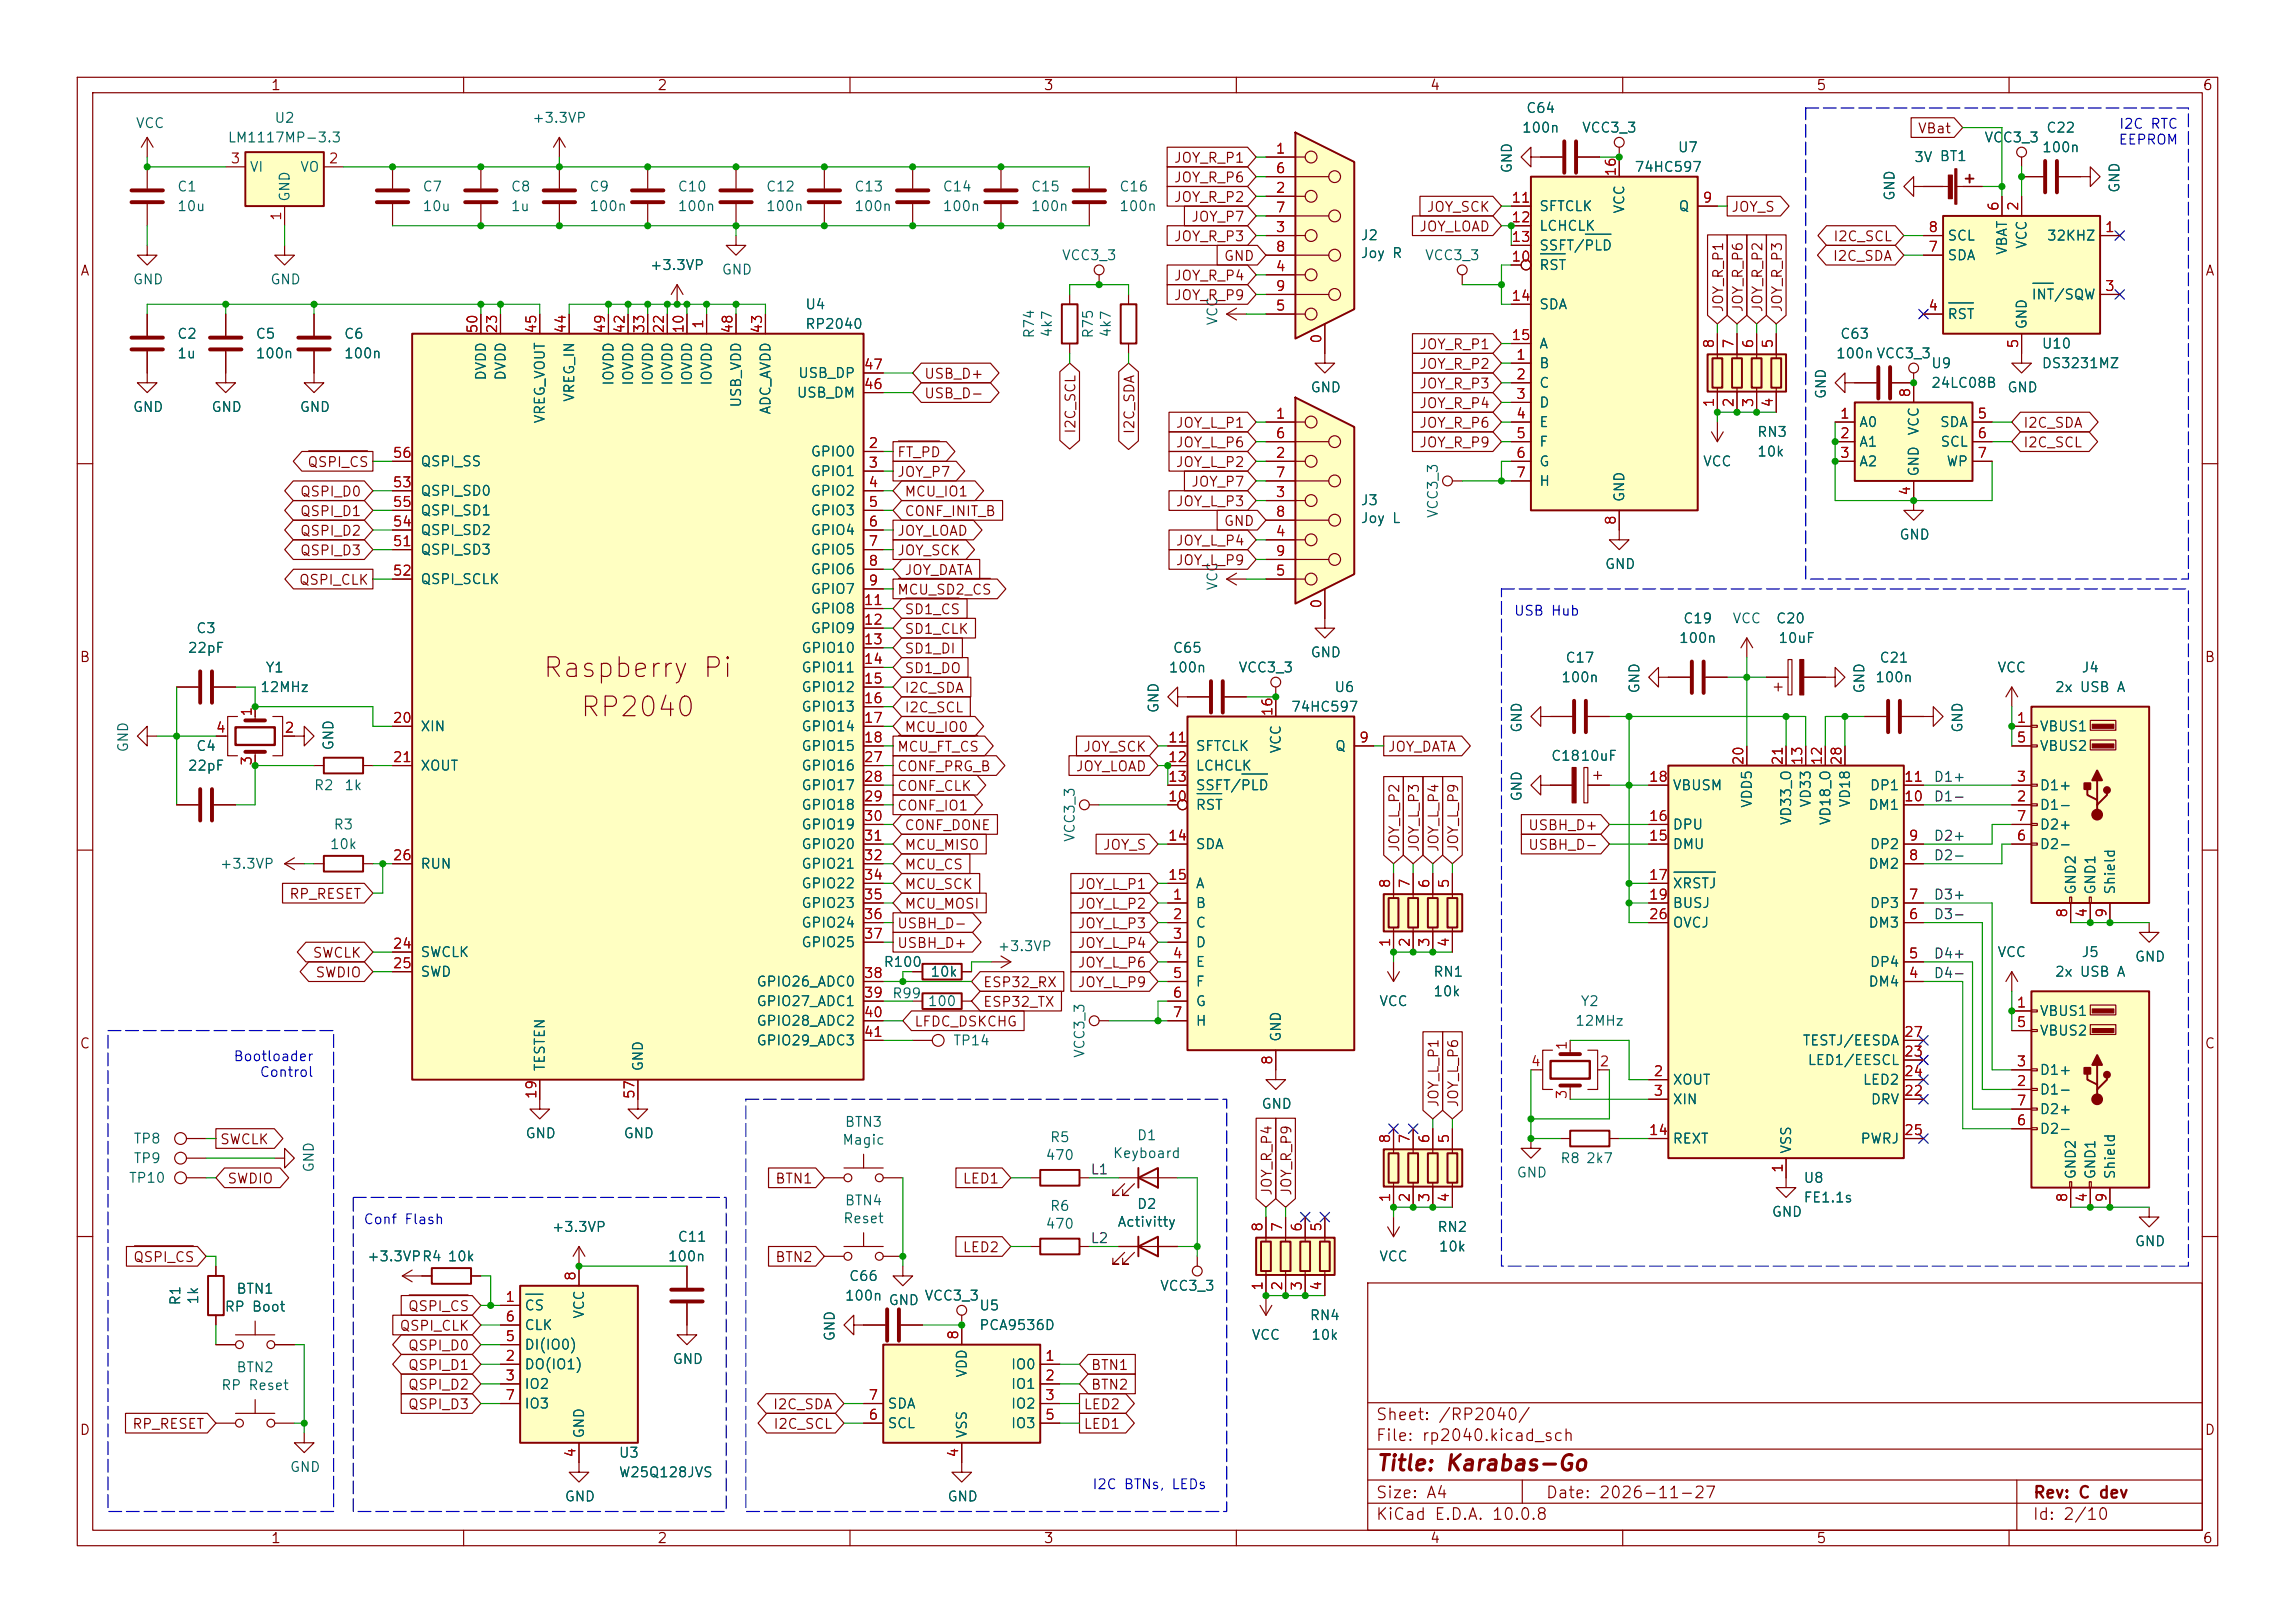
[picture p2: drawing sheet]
<svg xmlns="http://www.w3.org/2000/svg" width="297mm" height="210mm" viewBox="0 0 297 210" stroke-linecap="round" stroke-linejoin="round" font-family="sans-serif">
<defs><g id="words">
<g font-size="2.5" fill="#840000">
<text x="70.1" y="88.3">Raspberry Pi</text>
<text x="74.9" y="93.4">RP2040</text>
</g>
<text font-size="2" fill="#840000" x="178" y="190.8">Title: Karabas-Go</text>
<g font-size="1.5" fill="#840000">
<text x="178" y="184.1">Sheet: /RP2040/</text>
<text x="178" y="186.8">File: rp2040.kicad_sch</text>
<text x="178" y="197">KiCad E.D.A. 10.0.8</text>
<text x="178" y="194.2">Size: A4</text>
<text x="200" y="194.2">Date: 2026-11-27</text>
<text x="263" y="197">Id: 2/10</text>
<text x="263" y="194.2">Rev: C dev</text>
</g>
<g font-size="1.3" fill="#840000">
<text x="35" y="12">1</text>
<text x="85" y="12">2</text>
<text x="135" y="12">3</text>
<text x="185" y="12">4</text>
<text x="235" y="12">5</text>
<text x="285" y="12">6</text>
<text x="248.1" y="17.6">VBat</text>
<text x="151.8" y="21.4">JOY_R_P1</text>
<text x="151.8" y="23.9">JOY_R_P6</text>
<text x="151.8" y="26.5">JOY_R_P2</text>
<text x="154.1" y="29">JOY_P7</text>
<text x="184.6" y="27.7">JOY_SCK</text>
<text x="224" y="27.7">JOY_S</text>
<text x="10.3" y="36">A</text>
<text x="151.8" y="31.5">JOY_R_P3</text>
<text x="158.3" y="34.1">GND</text>
<text x="183.6" y="30.3">JOY_LOAD</text>
<text x="237.1" y="34.1">I2C_SDA</text>
<text x="237.2" y="31.5">I2C_SCL</text>
<text x="285.3" y="36">A</text>
<text x="151.8" y="36.6">JOY_R_P4</text>
<text x="151.8" y="39.2">JOY_R_P9</text>
<text x="223.3" y="40.5" transform="rotate(-90 223.3 40.5)">JOY_R_P1</text>
<text x="225.8" y="40.5" transform="rotate(-90 225.8 40.5)">JOY_R_P6</text>
<text x="228.4" y="40.5" transform="rotate(-90 228.4 40.5)">JOY_R_P2</text>
<text x="230.9" y="40.5" transform="rotate(-90 230.9 40.5)">JOY_R_P3</text>
<text x="183.6" y="45.5">JOY_R_P1</text>
<text x="119.5" y="51.9">USB_D-</text>
<text x="119.5" y="49.3">USB_D+</text>
<text x="183.6" y="48">JOY_R_P2</text>
<text x="183.6" y="50.6">JOY_R_P3</text>
<text x="183.6" y="53.1">JOY_R_P4</text>
<text x="116" y="59.5">FT_PD</text>
<text x="139.5" y="56.2" transform="rotate(-90 139.5 56.2)">I2C_SCL</text>
<text x="147.1" y="56.3" transform="rotate(-90 147.1 56.3)">I2C_SDA</text>
<text x="152.1" y="58.2">JOY_L_P6</text>
<text x="152.1" y="55.7">JOY_L_P1</text>
<text x="183.6" y="58.2">JOY_R_P9</text>
<text x="183.6" y="55.7">JOY_R_P6</text>
<text x="261.8" y="55.7">I2C_SDA</text>
<text x="261.8" y="58.2">I2C_SCL</text>
<text x="38.7" y="64.6">QSPI_D0</text>
<text x="39.7" y="60.7">QSPI_CS</text>
<text x="116" y="62">JOY_P7</text>
<text x="117" y="64.6">MCU_IO1</text>
<text x="152.1" y="65.8">JOY_L_P3</text>
<text x="152.1" y="60.7">JOY_L_P2</text>
<text x="154.1" y="63.3">JOY_P7</text>
<text x="38.7" y="67.1">QSPI_D1</text>
<text x="38.7" y="69.6">QSPI_D2</text>
<text x="116" y="69.6">JOY_LOAD</text>
<text x="117" y="67.1">CONF_INIT_B</text>
<text x="152.1" y="70.9">JOY_L_P4</text>
<text x="158.3" y="68.4">GND</text>
<text x="38.6" y="76">QSPI_CLK</text>
<text x="38.7" y="72.2">QSPI_D3</text>
<text x="116" y="77.3">MCU_SD2_CS</text>
<text x="116" y="72.2">JOY_SCK</text>
<text x="117" y="74.7">JOY_DATA</text>
<text x="152.1" y="73.4">JOY_L_P9</text>
<text x="117" y="82.3">SD1_CLK</text>
<text x="117" y="79.8">SD1_CS</text>
<text x="10.2" y="86">B</text>
<text x="117" y="90">I2C_SDA</text>
<text x="117" y="84.9">SD1_DI</text>
<text x="117" y="87.4">SD1_DO</text>
<text x="285.2" y="86">B</text>
<text x="117" y="92.5">I2C_SCL</text>
<text x="117" y="95">MCU_IO0</text>
<text x="116" y="100.1">CONF_PRG_B</text>
<text x="116" y="97.6">MCU_FT_CS</text>
<text x="139.1" y="100.1">JOY_LOAD</text>
<text x="140.1" y="97.6">JOY_SCK</text>
<text x="179.5" y="97.6">JOY_DATA</text>
<text x="116" y="105.2">CONF_IO1</text>
<text x="116" y="102.7">CONF_CLK</text>
<text x="117" y="107.7">CONF_DONE</text>
<text x="197.7" y="107.7">USBH_D+</text>
<text x="117" y="110.3">MCU_MISO</text>
<text x="117" y="112.8">MCU_CS</text>
<text x="142.6" y="110.3">JOY_S</text>
<text x="181.4" y="110.4" transform="rotate(-90 181.4 110.4)">JOY_L_P2</text>
<text x="183.9" y="110.4" transform="rotate(-90 183.9 110.4)">JOY_L_P3</text>
<text x="186.5" y="110.4" transform="rotate(-90 186.5 110.4)">JOY_L_P4</text>
<text x="189" y="110.4" transform="rotate(-90 189 110.4)">JOY_L_P9</text>
<text x="197.7" y="110.3">USBH_D-</text>
<text x="37.4" y="116.6">RP_RESET</text>
<text x="117" y="115.4">MCU_SCK</text>
<text x="117" y="117.9">MCU_MOSI</text>
<text x="139.4" y="117.9">JOY_L_P2</text>
<text x="139.4" y="115.4">JOY_L_P1</text>
<text x="40.4" y="124.2">SWCLK</text>
<text x="116" y="123">USBH_D+</text>
<text x="116" y="120.4">USBH_D-</text>
<text x="139.4" y="125.5">JOY_L_P6</text>
<text x="139.4" y="123">JOY_L_P4</text>
<text x="139.4" y="120.4">JOY_L_P3</text>
<text x="40.7" y="126.8">SWDIO</text>
<text x="127.1" y="128.1">ESP32_RX</text>
<text x="127.1" y="130.6">ESP32_TX</text>
<text x="139.4" y="128.1">JOY_L_P9</text>
<text x="10.2" y="136">C</text>
<text x="118.2" y="133.1">LFDC_DSKCHG</text>
<text x="285.2" y="136">C</text>
<text x="186.5" y="143.4" transform="rotate(-90 186.5 143.4)">JOY_L_P1</text>
<text x="189" y="143.4" transform="rotate(-90 189 143.4)">JOY_L_P6</text>
<text x="28.4" y="148.4">SWCLK</text>
<text x="29.3" y="153.5">SWDIO</text>
<text x="100.2" y="153.5">BTN1</text>
<text x="124.5" y="153.5">LED1</text>
<text x="164.9" y="154.8" transform="rotate(-90 164.9 154.8)">JOY_R_P4</text>
<text x="167.4" y="154.8" transform="rotate(-90 167.4 154.8)">JOY_R_P9</text>
<text x="17.2" y="163.6">QSPI_CS</text>
<text x="100.2" y="163.6">BTN2</text>
<text x="124.5" y="162.3">LED2</text>
<text x="51.6" y="172.5">QSPI_CLK</text>
<text x="52.7" y="170">QSPI_CS</text>
<text x="52.7" y="177.6">QSPI_D1</text>
<text x="52.7" y="175">QSPI_D0</text>
<text x="141.1" y="177.6">BTN1</text>
<text x="10.2" y="186">D</text>
<text x="17" y="185.2">RP_RESET</text>
<text x="52.7" y="180.1">QSPI_D2</text>
<text x="52.7" y="182.7">QSPI_D3</text>
<text x="99.9" y="182.7">I2C_SDA</text>
<text x="100" y="185.2">I2C_SCL</text>
<text x="140.1" y="185.2">LED1</text>
<text x="140.1" y="182.7">LED2</text>
<text x="141.1" y="180.1">BTN2</text>
<text x="285.2" y="186">D</text>
<text x="35" y="200">1</text>
<text x="85" y="200">2</text>
<text x="135" y="200">3</text>
<text x="185" y="200">4</text>
<text x="235" y="200">5</text>
<text x="285" y="200">6</text>
</g>
<g font-size="1.3" fill="#006464">
<text x="17.5" y="16.9">VCC</text>
<text x="35.4" y="16.2">U2</text>
<text x="68.8" y="16.2">+3.3VP</text>
<text x="196.9" y="17.5">100n</text>
<text x="197.4" y="14.9">C64</text>
<text x="204.6" y="17.5">VCC3_3</text>
<text x="264.7" y="17.5">C22</text>
<text x="29.4" y="18.7">LM1117MP-3.3</text>
<text x="32.2" y="22.6">VI</text>
<text x="38.8" y="22.6">VO</text>
<text x="196" y="22.5" transform="rotate(-90 196 22.5)">GND</text>
<text x="211.4" y="22.6">74HC597</text>
<text x="217" y="20">U7</text>
<text x="247.6" y="21.3">3V BT1</text>
<text x="256.7" y="18.7">VCC3_3</text>
<text x="264.2" y="20">100n</text>
<text x="22.8" y="25.1">C1</text>
<text x="22.8" y="27.6">10u</text>
<text x="37.8" y="26.2" transform="rotate(-90 37.8 26.2)">GND</text>
<text x="54.6" y="25.1">C7</text>
<text x="54.6" y="27.6">10u</text>
<text x="66" y="25.1">C8</text>
<text x="66" y="27.6">1u</text>
<text x="76.2" y="25.1">C9</text>
<text x="76.2" y="27.6">100n</text>
<text x="87.6" y="25.1">C10</text>
<text x="87.6" y="27.6">100n</text>
<text x="99" y="25.1">C12</text>
<text x="99" y="27.6">100n</text>
<text x="110.5" y="25.1">C13</text>
<text x="110.5" y="27.6">100n</text>
<text x="121.9" y="25.1">C14</text>
<text x="121.9" y="27.6">100n</text>
<text x="133.3" y="25.1">C15</text>
<text x="133.3" y="27.6">100n</text>
<text x="144.8" y="25.1">C16</text>
<text x="144.8" y="27.6">100n</text>
<text x="199.1" y="27.6">SFTCLK</text>
<text x="210.5" y="27.7" transform="rotate(-90 210.5 27.7)">VCC</text>
<text x="217.1" y="27.6">Q</text>
<text x="245.5" y="26.1" transform="rotate(-90 245.5 26.1)">GND</text>
<text x="274.6" y="25" transform="rotate(-90 274.6 25)">GND</text>
<text x="84" y="35.3">+3.3VP</text>
<text x="93.3" y="35.8">GND</text>
<text x="137.3" y="34">VCC3_3</text>
<text x="176" y="31.4">J2</text>
<text x="176" y="33.7">Joy R</text>
<text x="184.3" y="34">VCC3_3</text>
<text x="199.1" y="35.3">RST</text>
<text x="199.1" y="30.2">LCHCLK</text>
<text x="199.1" y="32.7">SSFT/PLD</text>
<text x="251.9" y="34">SDA</text>
<text x="251.9" y="31.4">SCL</text>
<text x="260" y="33.1" transform="rotate(-90 260 33.1)">VBAT</text>
<text x="262.6" y="32.3" transform="rotate(-90 262.6 32.3)">VCC</text>
<text x="264.8" y="31.4">32KHZ</text>
<text x="17.1" y="37.1">GND</text>
<text x="34.9" y="37.1">GND</text>
<text x="104.1" y="40.3">U4</text>
<text x="199.1" y="40.3">SDA</text>
<text x="251.9" y="41.6">RST</text>
<text x="262.8" y="39.1">INT/SQW</text>
<text x="22.8" y="44.1">C2</text>
<text x="22.8" y="46.7">1u</text>
<text x="33" y="44.1">C5</text>
<text x="33" y="46.7">100n</text>
<text x="44.4" y="44.1">C6</text>
<text x="44.4" y="46.7">100n</text>
<text x="104.1" y="42.9">RP2040</text>
<text x="134.1" y="43.9" transform="rotate(-90 134.1 43.9)">R74</text>
<text x="136.4" y="43.8" transform="rotate(-90 136.4 43.8)">4k7</text>
<text x="141.8" y="43.9" transform="rotate(-90 141.8 43.9)">R75</text>
<text x="144.1" y="43.8" transform="rotate(-90 144.1 43.8)">4k7</text>
<text x="157.9" y="42.2" transform="rotate(-90 157.9 42.2)">VCC</text>
<text x="199.1" y="48">B</text>
<text x="199.1" y="45.4">A</text>
<text x="237.5" y="46.7">100n VCC3_3</text>
<text x="238.1" y="44.1">C63</text>
<text x="249.8" y="48">U9</text>
<text x="262.6" y="42.7" transform="rotate(-90 262.6 42.7)">GND</text>
<text x="264.1" y="45.4">U10</text>
<text x="264.1" y="48">DS3231MZ</text>
<text x="17.1" y="53.6">GND</text>
<text x="27.3" y="53.6">GND</text>
<text x="38.7" y="53.6">GND</text>
<text x="63.2" y="49.3" transform="rotate(-90 63.2 49.3)">DVDD</text>
<text x="65.7" y="49.3" transform="rotate(-90 65.7 49.3)">DVDD</text>
<text x="74.6" y="52.1" transform="rotate(-90 74.6 52.1)">VREG_IN</text>
<text x="79.7" y="50" transform="rotate(-90 79.7 50)">IOVDD</text>
<text x="82.2" y="50" transform="rotate(-90 82.2 50)">IOVDD</text>
<text x="84.8" y="50" transform="rotate(-90 84.8 50)">IOVDD</text>
<text x="87.3" y="50" transform="rotate(-90 87.3 50)">IOVDD</text>
<text x="89.9" y="50" transform="rotate(-90 89.9 50)">IOVDD</text>
<text x="92.4" y="50" transform="rotate(-90 92.4 50)">IOVDD</text>
<text x="96.2" y="52.8" transform="rotate(-90 96.2 52.8)">USB_VDD</text>
<text x="100" y="53.7" transform="rotate(-90 100 53.7)">ADC_AVDD</text>
<text x="103" y="51.8">USB_DM</text>
<text x="103.2" y="49.2">USB_DP</text>
<text x="169.5" y="51.1">GND</text>
<text x="199.1" y="50.5">C</text>
<text x="199.1" y="53">D</text>
<text x="236.6" y="51.7" transform="rotate(-90 236.6 51.7)">GND</text>
<text x="249.8" y="50.5">24LC08B</text>
<text x="259.7" y="51.1">GND</text>
<text x="70.8" y="54.9" transform="rotate(-90 70.8 54.9)">VREG_VOUT</text>
<text x="104.8" y="59.4">GPIO0</text>
<text x="199.1" y="55.6">E</text>
<text x="199.1" y="58.1">F</text>
<text x="227.3" y="56.8">RN3</text>
<text x="227.3" y="59.4">10k</text>
<text x="240.5" y="55.6">A0</text>
<text x="240.5" y="58.1">A1</text>
<text x="248.6" y="56.4" transform="rotate(-90 248.6 56.4)">VCC</text>
<text x="251" y="55.6">SDA</text>
<text x="251" y="58.1">SCL</text>
<text x="54.3" y="64.5">QSPI_SD0</text>
<text x="54.3" y="60.7">QSPI_SS</text>
<text x="104.8" y="61.9">GPIO1</text>
<text x="104.8" y="64.5">GPIO2</text>
<text x="176" y="65.7">J3</text>
<text x="199.1" y="60.7">G</text>
<text x="199.1" y="63.2">H</text>
<text x="210.5" y="65.1" transform="rotate(-90 210.5 65.1)">GND</text>
<text x="220.3" y="60.7">VCC</text>
<text x="240.5" y="60.7">A2</text>
<text x="248.6" y="61.7" transform="rotate(-90 248.6 61.7)">GND</text>
<text x="251.8" y="60.7">WP</text>
<text x="54.3" y="69.5">QSPI_SD2</text>
<text x="54.3" y="67">QSPI_SD1</text>
<text x="104.8" y="67">GPIO3</text>
<text x="104.8" y="69.5">GPIO4</text>
<text x="176" y="68">Joy L</text>
<text x="186.4" y="67.1" transform="rotate(-90 186.4 67.1)">VCC3_3</text>
<text x="245.7" y="70.1">GND</text>
<text x="54.3" y="72.1">QSPI_SD3</text>
<text x="54.3" y="75.9">QSPI_SCLK</text>
<text x="104.8" y="72.1">GPIO5</text>
<text x="104.8" y="74.6">GPIO6</text>
<text x="104.8" y="77.2">GPIO7</text>
<text x="157.9" y="76.5" transform="rotate(-90 157.9 76.5)">VCC</text>
<text x="207.6" y="73.9">GND</text>
<text x="25.3" y="82.2">C3</text>
<text x="104.8" y="79.7">GPIO8</text>
<text x="104.8" y="82.2">GPIO9</text>
<text x="217.2" y="83.5">100n</text>
<text x="217.7" y="81">C19</text>
<text x="224.1" y="81">VCC</text>
<text x="229.8" y="81">C20</text>
<text x="230.1" y="83.5">10uF</text>
<text x="24.2" y="84.8">22pF</text>
<text x="33.6" y="89.9">12MHz</text>
<text x="34.3" y="87.3">Y1</text>
<text x="103.6" y="84.8">GPIO10</text>
<text x="103.6" y="87.3">GPIO11</text>
<text x="103.6" y="89.9">GPIO12</text>
<text x="151.2" y="87.3">100n</text>
<text x="151.7" y="84.8">C65</text>
<text x="160.2" y="87.3">VCC3_3</text>
<text x="169.5" y="85.4">GND</text>
<text x="172.6" y="89.9">U6</text>
<text x="202" y="88.6">100n</text>
<text x="202.5" y="86.1">C17</text>
<text x="212.5" y="89.8" transform="rotate(-90 212.5 89.8)">GND</text>
<text x="241.6" y="89.8" transform="rotate(-90 241.6 89.8)">GND</text>
<text x="242.6" y="88.6">100n</text>
<text x="243.1" y="86.1">C21</text>
<text x="258.4" y="87.3">VCC</text>
<text x="265.8" y="89.9">2x USB A</text>
<text x="269.3" y="87.3">J4</text>
<text x="54.3" y="94.9">XIN</text>
<text x="103.6" y="92.4">GPIO13</text>
<text x="103.6" y="94.9">GPIO14</text>
<text x="150.2" y="92.4" transform="rotate(-90 150.2 92.4)">GND</text>
<text x="167" y="92.4">74HC597</text>
<text x="197.2" y="94.9" transform="rotate(-90 197.2 94.9)">GND</text>
<text x="254.3" y="94.9" transform="rotate(-90 254.3 94.9)">GND</text>
<text x="263.9" y="94.9">VBUS1</text>
<text x="16.9" y="97.4" transform="rotate(-90 16.9 97.4)">GND</text>
<text x="24.2" y="100">22pF</text>
<text x="25.3" y="97.5">C4</text>
<text x="43.5" y="97.2" transform="rotate(-90 43.5 97.2)">GND</text>
<text x="54.3" y="100">XOUT</text>
<text x="103.6" y="97.5">GPIO15</text>
<text x="103.6" y="100">GPIO16</text>
<text x="154.7" y="97.5">SFTCLK</text>
<text x="154.7" y="100">LCHCLK</text>
<text x="166.1" y="97.6" transform="rotate(-90 166.1 97.6)">VCC</text>
<text x="172.7" y="97.5">Q</text>
<text x="200.6" y="98.8">C1810uF</text>
<text x="263.9" y="97.5">VBUS2</text>
<text x="40.5" y="102.6">R2</text>
<text x="43.1" y="107.6">R3</text>
<text x="44.5" y="102.6">1k</text>
<text x="103.6" y="102.6">GPIO17</text>
<text x="103.6" y="105.1">GPIO18</text>
<text x="103.6" y="107.6">GPIO19</text>
<text x="154.7" y="105.1">RST</text>
<text x="154.7" y="102.6">SSFT/PLD</text>
<text x="197.2" y="103.8" transform="rotate(-90 197.2 103.8)">GND</text>
<text x="216.4" y="107.6">DPU</text>
<text x="216.4" y="102.6">VBUSM</text>
<text x="227" y="104.6" transform="rotate(-90 227 104.6)">VDD5</text>
<text x="232.1" y="106.9" transform="rotate(-90 232.1 106.9)">VD33_O</text>
<text x="234.6" y="104.6" transform="rotate(-90 234.6 104.6)">VD33</text>
<text x="237.2" y="106.9" transform="rotate(-90 237.2 106.9)">VD18_O</text>
<text x="239.7" y="104.6" transform="rotate(-90 239.7 104.6)">VD18</text>
<text x="241.7" y="105.1">DM1</text>
<text x="241.9" y="102.6">DP1</text>
<text x="263.9" y="105.1">D1-</text>
<text x="263.9" y="102.6">D1+</text>
<text x="263.9" y="107.6">D2+</text>
<text x="28.4" y="112.7">+3.3VP</text>
<text x="42.6" y="110.2">10k</text>
<text x="54.3" y="112.7">RUN</text>
<text x="103.6" y="110.2">GPIO20</text>
<text x="103.6" y="112.7">GPIO21</text>
<text x="139.4" y="109" transform="rotate(-90 139.4 109)">VCC3_3</text>
<text x="154.7" y="110.2">SDA</text>
<text x="216.4" y="110.2">DMU</text>
<text x="241.7" y="112.7">DM2</text>
<text x="241.9" y="110.2">DP2</text>
<text x="263.9" y="110.2">D2-</text>
<text x="103.6" y="115.3">GPIO22</text>
<text x="103.6" y="117.8">GPIO23</text>
<text x="154.7" y="117.8">B</text>
<text x="154.7" y="115.3">A</text>
<text x="216.4" y="115.3">XRSTJ</text>
<text x="216.4" y="117.8">BUSJ</text>
<text x="241.9" y="117.8">DP3</text>
<text x="268.9" y="115.9" transform="rotate(-90 268.9 115.9)">GND2</text>
<text x="271.5" y="115.9" transform="rotate(-90 271.5 115.9)">GND1</text>
<text x="274" y="115.9" transform="rotate(-90 274 115.9)">Shield</text>
<text x="54.3" y="124.2">SWCLK</text>
<text x="103.6" y="120.3">GPIO24</text>
<text x="103.6" y="122.9">GPIO25</text>
<text x="114.3" y="125.4">R100</text>
<text x="129" y="123.4">+3.3VP</text>
<text x="154.7" y="120.3">C</text>
<text x="154.7" y="122.9">D</text>
<text x="154.7" y="125.4">E</text>
<text x="216.4" y="120.3">OVCJ</text>
<text x="241.7" y="120.3">DM3</text>
<text x="241.9" y="125.4">DP4</text>
<text x="258.4" y="124.2">VCC</text>
<text x="269.3" y="124.2">J5</text>
<text x="276.2" y="124.7">GND</text>
<text x="54.3" y="126.7">SWD</text>
<text x="97.8" y="128">GPIO26_ADC0</text>
<text x="97.8" y="130.5">GPIO27_ADC1</text>
<text x="115.4" y="129.5">R99</text>
<text x="120" y="130.5">100</text>
<text x="120.3" y="126.7">10k</text>
<text x="154.7" y="128">F</text>
<text x="154.7" y="130.5">G</text>
<text x="178.4" y="130.5">VCC</text>
<text x="185.4" y="126.7">RN1</text>
<text x="185.4" y="129.2">10k</text>
<text x="204.5" y="130.5">Y2</text>
<text x="241.7" y="128">DM4</text>
<text x="263.9" y="131.8">VBUS1</text>
<text x="265.8" y="126.7">2x USB A</text>
<text x="97.8" y="133">GPIO28_ADC2</text>
<text x="97.8" y="135.6">GPIO29_ADC3</text>
<text x="123.3" y="135.6">TP14</text>
<text x="140.7" y="137" transform="rotate(-90 140.7 137)">VCC3_3</text>
<text x="154.7" y="133">H</text>
<text x="166.1" y="134.9" transform="rotate(-90 166.1 134.9)">GND</text>
<text x="203.8" y="133">12MHz</text>
<text x="233.2" y="135.6">TESTJ/EESDA</text>
<text x="263.9" y="134.3">VBUS2</text>
<text x="70.8" y="138.7" transform="rotate(-90 70.8 138.7)">TESTEN</text>
<text x="83.5" y="138.7" transform="rotate(-90 83.5 138.7)">GND</text>
<text x="163.2" y="143.8">GND</text>
<text x="216.4" y="140.7">XOUT</text>
<text x="216.4" y="143.2">XIN</text>
<text x="233.9" y="138.1">LED1/EESCL</text>
<text x="241" y="140.7">LED2</text>
<text x="242" y="143.2">DRV</text>
<text x="263.9" y="141.9">D1-</text>
<text x="263.9" y="139.4">D1+</text>
<text x="17.2" y="148.3">TP8</text>
<text x="67.9" y="147.6">GND</text>
<text x="80.6" y="147.6">GND</text>
<text x="108.9" y="148.4">Magic</text>
<text x="109.2" y="146.1">BTN3</text>
<text x="135.8" y="148.1">R5</text>
<text x="147" y="147.9">D1</text>
<text x="216.4" y="148.3">REXT</text>
<text x="232.1" y="149.4" transform="rotate(-90 232.1 149.4)">VSS</text>
<text x="240.7" y="148.3">PWRJ</text>
<text x="263.9" y="147">D2-</text>
<text x="263.9" y="144.5">D2+</text>
<text x="16.6" y="153.4">TP10</text>
<text x="17.2" y="150.8">TP9</text>
<text x="40.9" y="151.8" transform="rotate(-90 40.9 151.8)">GND</text>
<text x="135.2" y="150.4">470</text>
<text x="143.9" y="150.2">Keyboard</text>
<text x="196.2" y="152.7">GND</text>
<text x="201.8" y="150.8">R8</text>
<text x="205.2" y="150.8">2k7</text>
<text x="233.3" y="153.4">U8</text>
<text x="233.3" y="155.9">FE1.1s</text>
<text x="268.9" y="152.7" transform="rotate(-90 268.9 152.7)">GND2</text>
<text x="271.5" y="152.7" transform="rotate(-90 271.5 152.7)">GND1</text>
<text x="274" y="152.7" transform="rotate(-90 274 152.7)">Shield</text>
<text x="71.3" y="159.7">+3.3VP</text>
<text x="87.6" y="161">C11</text>
<text x="109" y="158.6">Reset</text>
<text x="109.2" y="156.3">BTN4</text>
<text x="135.2" y="159.3">470</text>
<text x="135.8" y="157">R6</text>
<text x="144.5" y="159.1">Activitty</text>
<text x="147" y="156.7">D2</text>
<text x="185.9" y="159.7">RN2</text>
<text x="229.2" y="157.8">GND</text>
<text x="276.2" y="161.6">GND</text>
<text x="30.5" y="167.7">BTN1</text>
<text x="47.4" y="163.5">+3.3VPR4</text>
<text x="57.8" y="163.5">10k</text>
<text x="86.3" y="163.5">100n</text>
<text x="109.8" y="166.1">C66</text>
<text x="150" y="167.3">VCC3_3</text>
<text x="178.4" y="163.5">VCC</text>
<text x="186.1" y="162.3">10k</text>
<text x="23.6" y="169" transform="rotate(-90 23.6 169)">R1</text>
<text x="26" y="168.9" transform="rotate(-90 26 168.9)">1k</text>
<text x="29" y="170">RP Boot</text>
<text x="67.8" y="169.9">CS</text>
<text x="67.8" y="172.4">CLK</text>
<text x="75.9" y="170.7" transform="rotate(-90 75.9 170.7)">VCC</text>
<text x="108.3" y="173.6" transform="rotate(-90 108.3 173.6)">GND</text>
<text x="109.2" y="168.6">100n</text>
<text x="114.9" y="169.2">GND</text>
<text x="119.6" y="168.6">VCC3_3</text>
<text x="126.6" y="169.9">U5</text>
<text x="126.6" y="172.4">PCA9536D</text>
<text x="161.9" y="173.7">VCC</text>
<text x="169.4" y="171.1">RN4</text>
<text x="169.6" y="173.7">10k</text>
<text x="30.5" y="177.9">BTN2</text>
<text x="67.8" y="177.5">DO(IO1)</text>
<text x="67.8" y="175">DI(IO0)</text>
<text x="87" y="176.8">GND</text>
<text x="125.4" y="178.4" transform="rotate(-90 125.4 178.4)">VDD</text>
<text x="130.7" y="177.5">IO0</text>
<text x="28.5" y="180.2">RP Reset</text>
<text x="67.8" y="180">IO2</text>
<text x="67.8" y="182.6">IO3</text>
<text x="114.8" y="185.1">SCL</text>
<text x="114.8" y="182.6">SDA</text>
<text x="130.7" y="180">IO1</text>
<text x="130.7" y="182.6">IO2</text>
<text x="130.7" y="185.1">IO3</text>
<text x="37.4" y="190.8">GND</text>
<text x="75.9" y="186.2" transform="rotate(-90 75.9 186.2)">GND</text>
<text x="80" y="188.9">U3</text>
<text x="80" y="191.5">W25Q128JVS</text>
<text x="125.4" y="186.2" transform="rotate(-90 125.4 186.2)">VSS</text>
<text x="73" y="194.6">GND</text>
<text x="122.5" y="194.6">GND</text>
</g>
<g font-size="1.3" fill="#0000c2">
<text x="274.2" y="17">I2C RTC</text>
<text x="274.1" y="19">EEPROM</text>
<text x="195.8" y="80">USB Hub</text>
<text x="30.1" y="137.6">Bootloader</text>
<text x="33.5" y="139.7">Control</text>
<text x="47" y="158.7">Conf Flash</text>
<text x="141.3" y="193">I2C BTNs, LEDs</text>
</g>
<g font-size="1.3" fill="#a90000">
<text x="29.7" y="21.5">3</text>
<text x="42.4" y="21.5">2</text>
<text x="165" y="20.2">1</text>
<text x="165" y="22.7">6</text>
<text x="209.4" y="22.9" transform="rotate(-90 209.4 22.9)">16</text>
<text x="36.7" y="28.7" transform="rotate(-90 36.7 28.7)">1</text>
<text x="165" y="25.3">2</text>
<text x="165" y="27.8">7</text>
<text x="195.5" y="26.5">11</text>
<text x="195.5" y="29.1">12</text>
<text x="220.2" y="26.5">9</text>
<text x="258.9" y="27.4" transform="rotate(-90 258.9 27.4)">6</text>
<text x="261.5" y="27.4" transform="rotate(-90 261.5 27.4)">2</text>
<text x="165" y="30.3">3</text>
<text x="165" y="35.4">4</text>
<text x="165" y="32.9">8</text>
<text x="195.5" y="34.2">10</text>
<text x="195.5" y="31.6">13</text>
<text x="249.5" y="32.9">7</text>
<text x="249.5" y="30.3">8</text>
<text x="272.3" y="30.3">1</text>
<text x="165" y="40.5">5</text>
<text x="165" y="38">9</text>
<text x="195.5" y="39.2">14</text>
<text x="249.5" y="40.5">4</text>
<text x="272.3" y="38">3</text>
<text x="62.1" y="43.2" transform="rotate(-90 62.1 43.2)">50</text>
<text x="64.6" y="43.2" transform="rotate(-90 64.6 43.2)">23</text>
<text x="69.7" y="43.2" transform="rotate(-90 69.7 43.2)">45</text>
<text x="73.5" y="43.2" transform="rotate(-90 73.5 43.2)">44</text>
<text x="78.6" y="43.2" transform="rotate(-90 78.6 43.2)">49</text>
<text x="81.1" y="43.2" transform="rotate(-90 81.1 43.2)">42</text>
<text x="83.7" y="43.2" transform="rotate(-90 83.7 43.2)">33</text>
<text x="86.2" y="43.2" transform="rotate(-90 86.2 43.2)">22</text>
<text x="88.8" y="43.2" transform="rotate(-90 88.8 43.2)">10</text>
<text x="91.3" y="42.6" transform="rotate(-90 91.3 42.6)">1</text>
<text x="95.1" y="43.2" transform="rotate(-90 95.1 43.2)">48</text>
<text x="98.9" y="43.2" transform="rotate(-90 98.9 43.2)">43</text>
<text x="171.3" y="44.5" transform="rotate(-90 171.3 44.5)">0</text>
<text x="195.5" y="44.3">15</text>
<text x="196.1" y="46.9">1</text>
<text x="222.1" y="45.2" transform="rotate(-90 222.1 45.2)">8</text>
<text x="224.7" y="45.2" transform="rotate(-90 224.7 45.2)">7</text>
<text x="227.2" y="45.2" transform="rotate(-90 227.2 45.2)">6</text>
<text x="229.7" y="45.2" transform="rotate(-90 229.7 45.2)">5</text>
<text x="261.5" y="45.2" transform="rotate(-90 261.5 45.2)">5</text>
<text x="111.7" y="50.7">46</text>
<text x="111.7" y="48.1">47</text>
<text x="196.1" y="49.4">2</text>
<text x="196.1" y="51.9">3</text>
<text x="222.1" y="52.8" transform="rotate(-90 222.1 52.8)">1</text>
<text x="224.7" y="52.8" transform="rotate(-90 224.7 52.8)">2</text>
<text x="227.2" y="52.8" transform="rotate(-90 227.2 52.8)">3</text>
<text x="229.7" y="52.8" transform="rotate(-90 229.7 52.8)">4</text>
<text x="247.5" y="51.5" transform="rotate(-90 247.5 51.5)">8</text>
<text x="50.7" y="59.6">56</text>
<text x="112.3" y="58.3">2</text>
<text x="165" y="54.5">1</text>
<text x="165" y="59.6">2</text>
<text x="165" y="57">6</text>
<text x="196.1" y="54.5">4</text>
<text x="196.1" y="57">5</text>
<text x="196.1" y="59.6">6</text>
<text x="238" y="54.5">1</text>
<text x="238" y="57">2</text>
<text x="238" y="59.6">3</text>
<text x="255.8" y="54.5">5</text>
<text x="255.8" y="57">6</text>
<text x="255.8" y="59.6">7</text>
<text x="50.7" y="63.4">53</text>
<text x="50.7" y="65.9">55</text>
<text x="112.3" y="60.8">3</text>
<text x="112.3" y="63.4">4</text>
<text x="112.3" y="65.9">5</text>
<text x="165" y="64.6">3</text>
<text x="165" y="62.1">7</text>
<text x="196.1" y="62.1">7</text>
<text x="247.5" y="64.2" transform="rotate(-90 247.5 64.2)">4</text>
<text x="50.7" y="71">51</text>
<text x="50.7" y="68.4">54</text>
<text x="112.3" y="68.4">6</text>
<text x="112.3" y="71">7</text>
<text x="165" y="69.7">4</text>
<text x="165" y="67.2">8</text>
<text x="209.4" y="68" transform="rotate(-90 209.4 68)">8</text>
<text x="50.7" y="74.8">52</text>
<text x="112.3" y="73.5">8</text>
<text x="112.3" y="76.1">9</text>
<text x="165" y="74.8">5</text>
<text x="165" y="72.3">9</text>
<text x="111.7" y="78.6">11</text>
<text x="111.7" y="81.1">12</text>
<text x="111.7" y="83.7">13</text>
<text x="171.3" y="78.8" transform="rotate(-90 171.3 78.8)">0</text>
<text x="111.7" y="86.2">14</text>
<text x="111.7" y="88.8">15</text>
<text x="27.8" y="95.1">4</text>
<text x="32.9" y="92.8" transform="rotate(-90 32.9 92.8)">1</text>
<text x="36.7" y="95.1">2</text>
<text x="50.7" y="93.8">20</text>
<text x="111.7" y="91.3">16</text>
<text x="111.7" y="93.8">17</text>
<text x="165" y="92.8" transform="rotate(-90 165 92.8)">16</text>
<text x="260.9" y="93.8">1</text>
<text x="32.9" y="99.2" transform="rotate(-90 32.9 99.2)">3</text>
<text x="50.7" y="98.9">21</text>
<text x="111.7" y="96.4">18</text>
<text x="111.7" y="98.9">27</text>
<text x="111.7" y="101.5">28</text>
<text x="151.1" y="96.4">11</text>
<text x="151.1" y="98.9">12</text>
<text x="151.1" y="101.5">13</text>
<text x="175.8" y="96.4">9</text>
<text x="213.3" y="101.5">18</text>
<text x="225.9" y="99.1" transform="rotate(-90 225.9 99.1)">20</text>
<text x="231" y="99.1" transform="rotate(-90 231 99.1)">21</text>
<text x="233.5" y="99.1" transform="rotate(-90 233.5 99.1)">13</text>
<text x="236.1" y="99.1" transform="rotate(-90 236.1 99.1)">12</text>
<text x="238.6" y="99.1" transform="rotate(-90 238.6 99.1)">28</text>
<text x="246.3" y="101.5">11</text>
<text x="260.9" y="101.5">3</text>
<text x="260.9" y="96.4">5</text>
<text x="111.7" y="104">29</text>
<text x="111.7" y="106.5">30</text>
<text x="151.1" y="104">10</text>
<text x="213.3" y="106.5">16</text>
<text x="246.3" y="104">10</text>
<text x="260.9" y="104">2</text>
<text x="260.9" y="106.5">7</text>
<text x="50.7" y="111.6">26</text>
<text x="111.7" y="109.1">31</text>
<text x="111.7" y="111.6">32</text>
<text x="151.1" y="109.1">14</text>
<text x="213.3" y="109.1">15</text>
<text x="246.9" y="111.6">8</text>
<text x="246.9" y="109.1">9</text>
<text x="260.9" y="109.1">6</text>
<text x="111.7" y="114.2">34</text>
<text x="111.7" y="116.7">35</text>
<text x="111.7" y="119.2">36</text>
<text x="151.1" y="114.2">15</text>
<text x="151.7" y="116.7">1</text>
<text x="151.7" y="119.2">2</text>
<text x="180.2" y="115" transform="rotate(-90 180.2 115)">8</text>
<text x="182.7" y="115" transform="rotate(-90 182.7 115)">7</text>
<text x="185.3" y="115" transform="rotate(-90 185.3 115)">6</text>
<text x="187.8" y="115" transform="rotate(-90 187.8 115)">5</text>
<text x="213.3" y="114.2">17</text>
<text x="213.3" y="116.7">19</text>
<text x="213.3" y="119.2">26</text>
<text x="246.9" y="119.2">6</text>
<text x="246.9" y="116.7">7</text>
<text x="267.8" y="118.8" transform="rotate(-90 267.8 118.8)">8</text>
<text x="270.4" y="118.8" transform="rotate(-90 270.4 118.8)">4</text>
<text x="272.9" y="118.8" transform="rotate(-90 272.9 118.8)">9</text>
<text x="50.7" y="123.1">24</text>
<text x="50.7" y="125.6">25</text>
<text x="111.7" y="121.8">37</text>
<text x="151.7" y="121.8">3</text>
<text x="151.7" y="124.3">4</text>
<text x="180.2" y="122.7" transform="rotate(-90 180.2 122.7)">1</text>
<text x="182.7" y="122.7" transform="rotate(-90 182.7 122.7)">2</text>
<text x="185.3" y="122.7" transform="rotate(-90 185.3 122.7)">3</text>
<text x="187.8" y="122.7" transform="rotate(-90 187.8 122.7)">4</text>
<text x="246.9" y="124.3">5</text>
<text x="111.7" y="126.9">38</text>
<text x="111.7" y="129.4">39</text>
<text x="111.7" y="131.9">40</text>
<text x="151.7" y="126.9">5</text>
<text x="151.7" y="129.4">6</text>
<text x="151.7" y="131.9">7</text>
<text x="246.9" y="126.9">4</text>
<text x="260.9" y="130.7">1</text>
<text x="111.7" y="134.5">41</text>
<text x="165" y="137.9" transform="rotate(-90 165 137.9)">8</text>
<text x="203.1" y="136" transform="rotate(-90 203.1 136)">1</text>
<text x="246.3" y="137">23</text>
<text x="246.3" y="134.5">27</text>
<text x="260.9" y="133.2">5</text>
<text x="69.7" y="142.3" transform="rotate(-90 69.7 142.3)">19</text>
<text x="82.4" y="142.3" transform="rotate(-90 82.4 142.3)">57</text>
<text x="198" y="138.3">4</text>
<text x="203.1" y="142.3" transform="rotate(-90 203.1 142.3)">3</text>
<text x="206.9" y="138.3">2</text>
<text x="213.9" y="139.6">2</text>
<text x="213.9" y="142.1">3</text>
<text x="246.3" y="142.1">22</text>
<text x="246.3" y="139.6">24</text>
<text x="260.9" y="140.8">2</text>
<text x="260.9" y="138.3">3</text>
<text x="260.9" y="143.4">7</text>
<text x="180.2" y="148.1" transform="rotate(-90 180.2 148.1)">8</text>
<text x="182.7" y="148.1" transform="rotate(-90 182.7 148.1)">7</text>
<text x="185.3" y="148.1" transform="rotate(-90 185.3 148.1)">6</text>
<text x="187.8" y="148.1" transform="rotate(-90 187.8 148.1)">5</text>
<text x="213.3" y="147.2">14</text>
<text x="246.3" y="147.2">25</text>
<text x="260.9" y="145.9">6</text>
<text x="180.2" y="155.7" transform="rotate(-90 180.2 155.7)">1</text>
<text x="182.7" y="155.7" transform="rotate(-90 182.7 155.7)">2</text>
<text x="185.3" y="155.7" transform="rotate(-90 185.3 155.7)">3</text>
<text x="187.8" y="155.7" transform="rotate(-90 187.8 155.7)">4</text>
<text x="231" y="151.9" transform="rotate(-90 231 151.9)">1</text>
<text x="267.8" y="155.7" transform="rotate(-90 267.8 155.7)">8</text>
<text x="270.4" y="155.7" transform="rotate(-90 270.4 155.7)">4</text>
<text x="272.9" y="155.7" transform="rotate(-90 272.9 155.7)">9</text>
<text x="163.7" y="159.5" transform="rotate(-90 163.7 159.5)">8</text>
<text x="166.2" y="159.5" transform="rotate(-90 166.2 159.5)">7</text>
<text x="168.8" y="159.5" transform="rotate(-90 168.8 159.5)">6</text>
<text x="171.3" y="159.5" transform="rotate(-90 171.3 159.5)">5</text>
<text x="74.8" y="165.8" transform="rotate(-90 74.8 165.8)">8</text>
<text x="163.7" y="167.1" transform="rotate(-90 163.7 167.1)">1</text>
<text x="166.2" y="167.1" transform="rotate(-90 166.2 167.1)">2</text>
<text x="168.8" y="167.1" transform="rotate(-90 168.8 167.1)">3</text>
<text x="171.3" y="167.1" transform="rotate(-90 171.3 167.1)">4</text>
<text x="65.3" y="168.8">1</text>
<text x="65.3" y="173.9">5</text>
<text x="65.3" y="171.3">6</text>
<text x="124.3" y="173.5" transform="rotate(-90 124.3 173.5)">8</text>
<text x="65.3" y="176.4">2</text>
<text x="65.3" y="178.9">3</text>
<text x="135.2" y="176.4">1</text>
<text x="135.2" y="178.9">2</text>
<text x="65.3" y="181.5">7</text>
<text x="112.3" y="184">6</text>
<text x="112.3" y="181.5">7</text>
<text x="135.2" y="181.5">3</text>
<text x="135.2" y="184">5</text>
<text x="74.8" y="188.7" transform="rotate(-90 74.8 188.7)">4</text>
<text x="124.3" y="188.7" transform="rotate(-90 124.3 188.7)">4</text>
</g>
<g font-size="1.3" fill="#0f0f0f">
<text x="250.2" y="101.5">D1+</text>
<text x="250.2" y="104">D1-</text>
<text x="250.2" y="109.1">D2+</text>
<text x="250.2" y="111.6">D2-</text>
<text x="250.2" y="116.7">D3+</text>
<text x="250.2" y="119.3">D3-</text>
<text x="250.2" y="124.3">D4+</text>
<text x="250.2" y="126.9">D4-</text>
<text x="141" y="152.3">L1</text>
<text x="141" y="161.2">L2</text>
</g>
</g></defs>
<g fill="none" stroke="#840000" stroke-width=".15">
<path d="M10 10h277v190h-277zM12 12h273v186h-273zM60 10v2M110 10v2M160 10v2M210 10v2M260 10v2M160 39.9l-1.3 .7M198.1 20.3v-1.2l-1.3 1.2 1.3 1.3v-1.3h1.3M158.7 40.6l1.3 .8M158.7 40.6h2.6M10 60h2"/>
<path d="M285 60h2M10 110h2M285 110h2M10 160h2M177 166h108v32h-108zM285 160h2M60 198v2M110 198v2M160 198v2M177 194.5h108M177 191.5h108M177 187.5h108"/>
<path d="M177 181.5h108M197 191.5v3M210 198v2M260 198v2M261 191.5v6.5"/>
</g>
<path d="M198.1 22.9h21.6v43.1h-21.6z" fill="#ffffc2"/>
<path d="M198.1 22.9h21.6v43.1h-21.6z" fill="none" stroke="#840000" stroke-width=".25"/>
<g fill="none" stroke="#840000" stroke-width=".15">
<path d="M209.5 19.1v3.8M195.6 26.7h2.5M195.6 34.3h1.2M195.6 29.2h2.5M195.6 31.8h2.5M195.6 39.4h2.5M199.4 20.3h2.8M204.2 20.3h2.8M219.7 26.7h2.5M195.6 47h2.5M195.6 49.5h2.5M195.6 52.1h2.5"/>
<path d="M195.6 54.6h2.5M195.6 57.2h2.5M195.6 59.7h2.5M195.6 44.5h2.5M195.6 62.2h2.5M209.5 66v2.6"/>
<circle cx="209.5" cy="18.4" r=".63"/>
<circle cx="197.5" cy="34.3" r=".63"/>
</g>
<path d="M199.4 32.8h3.2M205.2 30.3h3.3" fill="none" stroke="#006464" stroke-width=".15"/>
<path d="M202.4 18.3v4.1M204 18.3v4.1" fill="none" stroke="#840000" stroke-width=".51"/>
<path d="M221 45.8h10.1v4.9h-10.1z" fill="#ffffc2"/>
<path d="M221 45.8h10.1v4.9h-10.1zM221.6 46.4h1.3v3.8h-1.3zM224.2 46.4h1.2v3.8h-1.2zM226.7 46.4h1.3v3.8h-1.3zM229.2 46.4h1.3v3.8h-1.3z" fill="none" stroke="#840000" stroke-width=".25"/>
<g fill="none" stroke="#840000" stroke-width=".15">
<path d="M222.2 43.2v3.2M222.2 50.2v3.1M224.8 43.2v3.2M224.8 50.2v3.1M227.3 43.2v3.2M227.3 50.2v3.1M229.9 43.2v3.2M229.9 50.2v3.1M158.7 74.9l1.3 .8M158.7 74.9h2.6M160 74.2l-1.3 .7M152.4 90.2v-1.3l-1.3 1.3 1.3 1.2v-1.2h4.1"/>
<path d="M158.5 90.2h2.8M165.1 88.9v1.3M171.4 80v1.3h1.3l-1.3 1.3-1.2-1.3h1.2"/>
<circle cx="165.1" cy="88.3" r=".63"/>
</g>
<path d="M156.7 88.1v4.1M158.2 88.1v4.1" fill="none" stroke="#840000" stroke-width=".51"/>
<path d="M167.6 51.4l7.7 3.8v19.1l-7.7 3.8z" fill="#ffffc2"/>
<path d="M167.6 51.4l7.7 3.8v19.1l-7.7 3.8z" fill="none" stroke="#840000" stroke-width=".25"/>
<g fill="none" stroke="#840000" stroke-width=".15">
<path d="M163.8 54.6h5.1M163.8 57.2h8.2M163.8 59.7h5.1M171.4 45.7v1.3h1.3l-1.3 1.3-1.2-1.3h1.2M163.8 62.2h8.2M163.8 64.8h5.1M163.8 67.3h8.2M163.8 69.9h5.1M163.8 72.4h8.2M163.8 74.9h5.1M171.4 76.2v3.8M236.2 87.6h1.3v1.3l1.3-1.3-1.3-1.2v1.2"/>
<circle cx="169.7" cy="59.7" r=".76"/>
<circle cx="169.7" cy="54.6" r=".76"/>
<circle cx="172.7" cy="57.1" r=".76"/>
<circle cx="169.7" cy="74.9" r=".76"/>
<circle cx="169.7" cy="64.8" r=".76"/>
<circle cx="169.7" cy="69.8" r=".76"/>
<circle cx="172.7" cy="67.3" r=".76"/>
<circle cx="172.7" cy="72.4" r=".76"/>
<circle cx="172.7" cy="62.2" r=".76"/>
</g>
<path d="M167.6 17.1l7.7 3.9v19l-7.7 3.8z" fill="#ffffc2"/>
<path d="M167.6 17.1l7.7 3.9v19l-7.7 3.8z" fill="none" stroke="#840000" stroke-width=".25"/>
<g fill="none" stroke="#840000" stroke-width=".15">
<path d="M163.8 20.3h5.1M163.8 22.9h8.2M163.8 25.4h5.1M163.8 27.9h8.2M163.8 30.5h5.1M163.8 33h8.2M163.8 35.6h5.1M163.8 38.1h8.2M189.2 35.6v1.2M163.8 40.6h5.1M171.4 41.9v3.8M221.5 55.9l.7 1.3"/>
<path d="M222.2 54.6v2.6M223 55.9l-.8 1.3M188 62.2h1.2M209.5 68.6v1.3h1.3l-1.3 1.2-1.2-1.2h1.2M22.9 88.9h2.8M27.7 88.9h2.8M27.9 95.3h1.6M30.7 92.7h-1.2v5.1h1.2M33 91.4v1.8M33 97.3v1.8M35.3 92.7h1.3v5.1h-1.3M36.6 95.3h1.5"/>
<path d="M199.4 92.7v-1.3l-1.3 1.3 1.3 1.3v-1.3h4.1M205 99.3h.5v4.6h-.5zM205.5 92.7h2.8M206.8 99.8v1M214.6 87.6v-1.2l-1.2 1.2 1.2 1.3v-1.3h4.1M220.7 87.6h2.8M226.1 82.6l-.8 1.2M226.1 82.6l.7 1.2M226.1 82.6v2.5M199.4 101.6v-1.3l-1.3 1.3 1.3 1.3v-1.3h4.1M205.5 101.6h2.8M206.2 100.3h1.1"/>
<path d="M198.1 147.3v1.3h1.3l-1.3 1.3-1.3-1.3h1.3"/>
<circle cx="169.7" cy="30.5" r=".76"/>
<circle cx="169.7" cy="25.4" r=".76"/>
<circle cx="169.7" cy="35.6" r=".76"/>
<circle cx="169.7" cy="20.3" r=".76"/>
<circle cx="172.7" cy="27.9" r=".76"/>
<circle cx="172.7" cy="22.9" r=".76"/>
<circle cx="172.7" cy="33" r=".76"/>
<circle cx="172.7" cy="38.1" r=".76"/>
<circle cx="189.2" cy="34.9" r=".63"/>
<circle cx="169.7" cy="40.6" r=".76"/>
<circle cx="187.3" cy="62.2" r=".63"/>
</g>
<path d="M25.9 86.9v4M27.4 86.9v4M31.7 93.2h2.6M31.7 97.3h2.6M203.7 90.7v4M205.2 90.7v4M218.9 85.6v4.1M220.5 85.6v4.1" fill="none" stroke="#840000" stroke-width=".51"/>
<path d="M203.5 99.3h.5v4.6h-.5z" fill="#840000" stroke="#840000" stroke-width=".15"/>
<path d="M30.5 94.1h5.1v2.3h-5.1z" fill="none" stroke="#840000" stroke-width=".3"/>
<path d="M262.9 91.4h15.2v25.4h-15.2z" fill="#ffffc2"/>
<path d="M262.9 91.4h15.2v25.4h-15.2zM270.1 101.6v1.3l1.3 .6v.6M271.4 101v2.5M272.7 102.2v.7l-1.3 1.2v.7" fill="none" stroke="#840000" stroke-width=".25"/>
<g fill="#840000" stroke="#840000" stroke-width=".25">
<path d="M271.4 99.7l.6 1.3h-1.2z"/>
<path d="M269.7 101.3h.8v.8h-.8z"/>
<circle cx="272.7" cy="102.2" r=".38"/>
<circle cx="271.4" cy="105.4" r=".63"/>
</g>
<g fill="#840000" stroke="#840000" stroke-width=".15">
<path d="M270.8 93.7h2.8v.5h-2.8z"/>
<path d="M270.8 96.3h2.8v.5h-2.8z"/>
</g>
<g fill="none" stroke="#840000" stroke-width=".15">
<path d="M260.3 94h2.6M260.3 96.5h2.6M262.9 93.9h.8v.2h-.8zM262.9 96.4h.8v.2h-.8zM270.5 93.2h3.3v1.3h-3.3zM270.5 95.8h3.3v1.2h-3.3zM260.3 104.1h2.6M260.3 101.6h2.6M260.3 109.2h2.6M260.3 106.7h2.6M262.9 101.5h.8v.2h-.8zM262.9 104h.8v.3h-.8z"/>
<path d="M262.9 106.6h.8v.2h-.8zM262.9 109.1h.8v.2h-.8zM267.8 116.1h.3v.7h-.3zM268 116.8v2.6M270.4 116.1h.2v.7h-.2zM270.5 116.8v2.6M273 116.8v2.6M278.1 119.4v1.3h1.3l-1.3 1.2-1.2-1.2h1.2M278.1 156.2v1.3h1.3l-1.3 1.3-1.2-1.3h1.2"/>
</g>
<path d="M215.9 99.1h30.5v50.8h-30.5z" fill="#ffffc2"/>
<path d="M215.9 99.1h30.5v50.8h-30.5z" fill="none" stroke="#840000" stroke-width=".25"/>
<g fill="none" stroke="#840000" stroke-width=".15">
<path d="M226.1 96.5v2.6M231.1 96.5v2.6M233.7 96.5v2.6M236.2 96.5v2.6M238.8 96.5v2.6M213.4 119.4h2.5M213.4 116.8h2.5M213.4 109.2h2.5M213.4 101.6h2.5M213.4 106.7h2.5M213.4 114.3h2.5M246.4 119.4h2.5"/>
<path d="M246.4 116.8h2.5M246.4 111.8h2.5M246.4 109.2h2.5M246.4 104.1h2.5M246.4 101.6h2.5M198.1 138.4h1.5M200.9 135.9h-1.3v5.1h1.3M203.2 134.6v1.8M205.5 135.9h1.3v5.1h-1.3M206.8 138.4h1.5M213.4 139.7h2.5M246.4 139.7h2.5"/>
<path d="M246.4 127h2.5M246.4 124.5h2.5M246.4 137.2h2.5M246.4 134.6h2.5M203.2 140.5v1.7M213.4 142.2h2.5M213.4 147.3h2.5M231.1 149.9v3.8h1.3l-1.3 1.2-1.2-1.2h1.2M246.4 142.2h2.5M246.4 147.3h2.5M163.1 168.9l.7 1.3M163.8 167.6v2.6"/>
<path d="M164.6 168.9l-.8 1.3"/>
</g>
<path d="M216.6 112.9h5.4" fill="none" stroke="#006464" stroke-width=".15"/>
<path d="M201.9 136.4h2.6M201.9 140.5h2.6" fill="none" stroke="#840000" stroke-width=".51"/>
<path d="M200.7 137.3h5v2.3h-5z" fill="none" stroke="#840000" stroke-width=".3"/>
<path d="M179.1 148.7h10.1v4.8h-10.1z" fill="#ffffc2"/>
<path d="M179.1 148.7h10.1v4.8h-10.1zM179.7 149.2h1.3v3.8h-1.3zM182.2 149.2h1.3v3.8h-1.3zM184.8 149.2h1.3v3.8h-1.3zM187.3 149.2h1.3v3.8h-1.3zM203.2 146.3h5.1v2h-5.1z" fill="none" stroke="#840000" stroke-width=".25"/>
<g fill="none" stroke="#840000" stroke-width=".15">
<path d="M261.6 45.7v1.3h1.3l-1.3 1.3-1.3-1.3h1.3M165.1 138.4v1.3h1.3l-1.3 1.3-1.3-1.3h1.3M179.6 158.8l.7 1.2M180.3 146.1v3.1M180.3 153v3.2M180.3 157.5v2.5M181.1 158.8l-.8 1.2M182.9 146.1v3.1M182.9 153v3.2M185.4 146.1v3.1M185.4 153v3.2M188 146.1v3.1"/>
<path d="M188 153v3.2M201.9 147.3h1.3M208.3 147.3h1.2"/>
</g>
<path d="M162.6 160.1h10.1v4.9h-10.1z" fill="#ffffc2"/>
<path d="M162.6 160.1h10.1v4.9h-10.1zM163.2 160.7h1.3v3.8h-1.3zM165.7 160.7h1.3v3.8h-1.3zM168.3 160.7h1.2v3.8h-1.2zM170.8 160.7h1.3v3.8h-1.3z" fill="none" stroke="#840000" stroke-width=".25"/>
<path d="M163.8 157.5v3.2M166.4 157.5v3.2M168.9 157.5v3.2M171.4 157.5v3.2M163.8 164.5v3.1M166.4 164.5v3.1M168.9 164.5v3.1M171.4 164.5v3.1" fill="none" stroke="#840000" stroke-width=".15"/>
<path d="M153.7 92.7h21.6v43.2h-21.6z" fill="#ffffc2"/>
<path d="M153.7 92.7h21.6v43.2h-21.6z" fill="none" stroke="#840000" stroke-width=".25"/>
<g fill="none" stroke="#840000" stroke-width=".15">
<path d="M151.1 96.5h2.6M151.1 99.1h2.6M165.1 90.2v2.5M175.3 96.5h2.5M151.1 116.8h2.6M151.1 119.4h2.6M151.1 104.1h1.3M151.1 101.6h2.6M151.1 109.2h2.6M151.1 114.3h2.6M151.1 121.9h2.6M151.1 124.5h2.6"/>
<path d="M151.1 127h2.6M151.1 129.5h2.6M151.1 132.1h2.6M165.1 135.9v2.5"/>
<circle cx="153" cy="104.1" r=".63"/>
</g>
<path d="M154.9 102.7h3.2M160.7 100.2h3.3" fill="none" stroke="#006464" stroke-width=".15"/>
<path d="M179.1 115.7h10.1v4.8h-10.1z" fill="#ffffc2"/>
<path d="M179.1 115.7h10.1v4.8h-10.1zM179.7 116.2h1.3v3.8h-1.3zM182.2 116.2h1.3v3.8h-1.3zM184.8 116.2h1.3v3.8h-1.3zM187.3 116.2h1.3v3.8h-1.3z" fill="none" stroke="#840000" stroke-width=".25"/>
<path d="M180.3 113v3.2M182.9 113v3.2M185.4 113v3.2M188 113v3.2M179.6 125.7l.7 1.3M180.3 120v3.2M180.3 124.5v2.5M181.1 125.7l-.8 1.3M182.9 120v3.2M185.4 120v3.2M188 120v3.2" fill="none" stroke="#840000" stroke-width=".15"/>
<path d="M262.9 128.3h15.2v25.4h-15.2z" fill="#ffffc2"/>
<path d="M262.9 128.3h15.2v25.4h-15.2zM270.1 138.4v1.3l1.3 .6v.7M271.4 137.8v2.5M272.7 139.1v.6l-1.3 1.3v.6" fill="none" stroke="#840000" stroke-width=".25"/>
<g fill="#840000" stroke="#840000" stroke-width=".25">
<path d="M271.4 136.5l.6 1.3h-1.2z"/>
<path d="M269.7 138.2h.8v.7h-.8z"/>
<circle cx="272.7" cy="139.1" r=".38"/>
<circle cx="271.4" cy="142.2" r=".63"/>
</g>
<g fill="#840000" stroke="#840000" stroke-width=".15">
<path d="M270.8 130.6h2.8v.5h-2.8z"/>
<path d="M270.8 133.1h2.8v.5h-2.8z"/>
</g>
<g fill="none" stroke="#840000" stroke-width=".15">
<path d="M260.3 130.8h2.6M260.3 138.4h2.6M260.3 133.4h2.6M260.3 125.7l-.7 1.3M260.3 125.7l.8 1.3M260.3 125.7v2.6M262.9 130.7h.8v.2h-.8zM262.9 133.2h.8v.3h-.8zM262.9 138.3h.8v.3h-.8zM270.5 130h3.3v1.3h-3.3zM270.5 132.6h3.3v1.3h-3.3zM260.3 141h2.6"/>
<path d="M260.3 146.1h2.6M260.3 143.5h2.6M262.9 140.8h.8v.3h-.8zM262.9 143.4h.8v.2h-.8zM262.9 145.9h.8v.3h-.8zM267.8 152.9h.3v.8h-.3zM268 153.7v2.5M270.4 152.9h.2v.8h-.2zM270.5 153.7v2.5M273 153.7v2.5"/>
</g>
<path d="M240 52.1h15.3v10.1h-15.3z" fill="#ffffc2"/>
<path d="M240 52.1h15.3v10.1h-15.3zM41.9 110.7h5.1v2.1h-5.1zM147.3 152.4l2.6-1.3v2.6zM147.3 151.1v2.6" fill="none" stroke="#840000" stroke-width=".25"/>
<g fill="none" stroke="#840000" stroke-width=".15">
<path d="M237.5 54.6h2.5M237.5 57.2h2.5M237.5 59.7h2.5M247.6 49.5v2.6M255.3 54.6h2.5M255.3 57.2h2.5M255.3 59.7h2.5M247.6 62.2v3.8h1.3l-1.3 1.3-1.2-1.3h1.2M19 95.3v-1.3l-1.2 1.3 1.2 1.2v-1.2h1.3M228.6 87.6h2.8M229.6 88.9h1M230.1 88.4v1"/>
<path d="M231.4 85.3h.5v4.6h-.5zM233.4 87.6h2.8M248.9 92.7h1.3v1.3l1.3-1.3-1.3-1.3v1.3M260.3 88.9l-.7 1.3M260.3 88.9l.8 1.3M260.3 88.9v2.5M22.9 104.1h2.8M27.7 104.1h2.8M40.6 111.8h1.3M47 111.8h1.3M144.8 152.4h7.6M145.5 153.2l-1.5 1.5h.8h-.8v-.8"/>
<path d="M146.8 153.2l-1.5 1.5h.7h-.7v-.8"/>
</g>
<path d="M232.9 85.3h.5v4.6h-.5z" fill="#840000" stroke="#840000" stroke-width=".15"/>
<path d="M25.9 102.1v4.1M27.4 102.1v4.1" fill="none" stroke="#840000" stroke-width=".51"/>
<path d="M114.3 174h20.3v12.7h-20.3z" fill="#ffffc2"/>
<path d="M134.6 151.4h5.1v2h-5.1zM114.3 174h20.3v12.7h-20.3zM134.6 160.3h5.1v2h-5.1zM147.3 161.3l2.6-1.3v2.6zM147.3 160v2.6" fill="none" stroke="#840000" stroke-width=".25"/>
<g fill="none" stroke="#840000" stroke-width=".15">
<path d="M38.1 95.3h1.3v-1.3l1.2 1.3-1.2 1.2v-1.2M106.7 152.4h2.5M109.2 151.1h5.1M111.8 149.4v1.7M111.8 159.5v1.8M114.3 152.4h2.5M133.3 152.4h1.3M139.7 152.4h1.3M52.1 165.1l1.2 .8M52.1 165.1h2.5M53.3 164.3l-1.2 .8M106.7 162.6h2.5"/>
<path d="M109.2 161.3h5.1M110.5 171.5v-1.3l-1.3 1.3 1.3 1.2v-1.2h4.1M114.3 162.6h2.5M116.6 171.5h2.8M116.8 163.8v1.3h1.3l-1.3 1.3-1.2-1.3h1.2M124.5 170.2v3.8M133.3 161.3h1.3M134.6 176.5h2.6M134.6 179.1h2.6M139.7 161.3h1.3M144.8 161.3h7.6M145.5 162.1l-1.5 1.5h.8h-.8v-.8"/>
<path d="M146.8 162.1l-1.5 1.5h.7h-.7v-.8M154.9 162.6v1.2M74.9 189.2v1.3h1.3l-1.3 1.3-1.2-1.3h1.2M111.8 181.6h2.5M111.8 184.2h2.5M124.5 186.7v3.8h1.2l-1.2 1.3-1.3-1.3h1.3M134.6 181.6h2.6M134.6 184.2h2.6"/>
<circle cx="109.7" cy="152.4" r=".51"/>
<circle cx="113.8" cy="152.4" r=".51"/>
<circle cx="109.7" cy="162.6" r=".51"/>
<circle cx="113.8" cy="162.6" r=".51"/>
<circle cx="124.5" cy="169.5" r=".63"/>
<circle cx="154.9" cy="164.5" r=".63"/>
</g>
<path d="M114.8 169.4v4.1M116.3 169.4v4.1" fill="none" stroke="#840000" stroke-width=".51"/>
<path d="M67.3 166.4h15.2v20.3h-15.2z" fill="#ffffc2"/>
<path d="M26.9 165.1h2.1v5.1h-2.1zM55.9 164.1h5.1v2h-5.1zM67.3 166.4h15.2v20.3h-15.2z" fill="none" stroke="#840000" stroke-width=".25"/>
<g fill="none" stroke="#840000" stroke-width=".15">
<path d="M269.2 22.9h1.3v1.2l1.3-1.2-1.3-1.3v1.3M238.8 49.5v-1.2l-1.3 1.2 1.3 1.3v-1.3h4M247.6 48.3v1.2h-2.7M69.8 142.2v1.3h1.3l-1.3 1.3-1.2-1.3h1.2M82.5 142.2v1.3h1.3l-1.3 1.3-1.2-1.3h1.2M27.9 163.8v1.3M27.9 170.2v1.3M54.6 165.1h1.3M61 165.1h1.2M64.8 168.9h2.5M64.8 176.5h2.5M64.8 179.1h2.5"/>
<path d="M64.8 174h2.5M64.8 171.5h2.5M74.9 161.3v5.1M74.9 161.3l-.7 1.3M74.9 161.3l.8 1.3M88.9 168.7v4h1.3l-1.3 1.3-1.3-1.3h1.3M88.9 163.8v2.8M64.8 181.6h2.5M74.9 186.7v2.5"/>
<circle cx="247.6" cy="47.6" r=".63"/>
</g>
<path d="M68 167.5h2.3" fill="none" stroke="#006464" stroke-width=".15"/>
<path d="M243.1 47.5v4.1M244.6 47.5v4.1M86.9 168.4h4M86.9 166.9h4" fill="none" stroke="#840000" stroke-width=".51"/>
<path d="M251.5 27.9h20.3v15.3h-20.3z" fill="#ffffc2"/>
<path d="M251.5 27.9h20.3v15.3h-20.3zM254.4 23.1h1M254.9 22.6v1M41.9 98h5.1v2.1h-5.1zM119.4 124.7h5.1v2h-5.1zM119.4 128.5h5.1v2.1h-5.1z" fill="none" stroke="#840000" stroke-width=".25"/>
<g fill="none" stroke="#840000" stroke-width=".15">
<path d="M19 17.8l-.7 1.3M19 17.8l.8 1.3M19 17.8v2.5M19 31.8v1.2h1.3l-1.3 1.3-1.2-1.3h1.2M19 21.6v2.8M19 26.4v2.8M36.8 31.8v1.2h1.3l-1.3 1.3-1.2-1.3h1.2M72.4 21.6v2.8M72.4 26.4v2.8M83.8 21.6v2.8M83.8 26.4v2.8M95.2 30.5v1.3h1.3l-1.3 1.2-1.2-1.2h1.2"/>
<path d="M95.2 21.6v2.8M95.2 26.4v2.8M118.1 21.6v2.8M118.1 26.4v2.8M141 21.6v2.8M141 26.4v2.8M142.2 35.6v1.2M247.6 24.1v1.3l-1.2-1.3 1.2-1.2v1.2h4.6M248.9 30.5h2.6M248.9 33h2.6M253.2 24.1h3.3M259.1 25.4v2.5"/>
<path d="M261.6 20.3v1.3M261.6 25.4v2.5M261.6 22.9h2.8M266.4 22.9h2.8M271.8 30.5h2.5M271.8 38.1h2.5M19 48.3v1.2h1.3l-1.3 1.3-1.2-1.3h1.2M29.2 45.5v4h1.3l-1.3 1.3-1.3-1.3h1.3M29.2 40.6v2.8M40.6 40.6v2.8M40.6 45.5v2.8M248.9 40.6h2.6"/>
<path d="M261.6 43.2v2.5M40.6 99.1h1.3M47 99.1h1.3M241.3 92.7h2.8M246.1 92.7h2.8M36.8 111.8l1.3 .7M36.8 111.8h2.6M38.1 111l-1.3 .8M141 104.1h1.2M118.1 125.7h1.3M118.1 134.6h2.5M118.1 129.5h1.3"/>
<path d="M124.5 125.7h1.2M124.5 129.5h1.2M128.3 124.5h2.5M129.5 123.7l1.3 .8M130.8 124.5l-1.3 .7M142.2 132.1h1.3M24.1 152.4h2.6M24.1 147.3h2.6M24.1 149.9h2.6M35.6 149.9h1.2v-1.3l1.3 1.3-1.3 1.2v-1.2M27.9 174h2.6M30.5 172.7h5.1"/>
<path d="M33 170.9v1.8M35.6 174h2.5M27.9 184.2h2.6M30.5 182.9h5.1M33 181.1v1.8M35.6 184.2h2.5M39.4 185.4v1.3h1.2l-1.2 1.3-1.3-1.3h1.3"/>
<circle cx="261.6" cy="19.7" r=".63"/>
<circle cx="142.2" cy="34.9" r=".63"/>
<circle cx="140.3" cy="104.1" r=".63"/>
<circle cx="121.4" cy="134.6" r=".76"/>
<circle cx="141.6" cy="132.1" r=".63"/>
<circle cx="23.4" cy="149.9" r=".76"/>
<circle cx="23.4" cy="152.4" r=".76"/>
<circle cx="23.4" cy="147.3" r=".76"/>
<circle cx="31" cy="174" r=".51"/>
<circle cx="35.1" cy="174" r=".51"/>
<circle cx="31" cy="184.2" r=".51"/>
<circle cx="35.1" cy="184.2" r=".51"/>
</g>
<path d="M252.2 39.2h3.2M263.1 36.7h2.6" fill="none" stroke="#006464" stroke-width=".15"/>
<g fill="none" stroke="#840000" stroke-width=".51">
<path d="M17 24.6h4.1M17 26.2h4.1M70.4 24.6h4M70.4 26.2h4M81.8 24.6h4.1M81.8 26.2h4.1M93.2 24.6h4.1M93.2 26.2h4.1M116.1 24.6h4M116.1 26.2h4M138.9 24.6h4.1M138.9 26.2h4.1"/>
<path d="M264.7 20.8v4.1M266.2 20.8v4.1M27.2 43.7h4M27.2 45.2h4M38.6 43.7h4.1M38.6 45.2h4.1M244.3 90.7v4M245.9 90.7v4"/>
</g>
<g fill="#840000" stroke="#840000" stroke-width=".15">
<path d="M253 21.8h.2v4.6h-.2z"/>
<path d="M252.1 22.7h.6v3h-.6z"/>
</g>
<path d="M53.3 43.2h58.5v96.5h-58.5z" fill="#ffffc2"/>
<path d="M137.4 39.4h2v5.1h-2zM145 39.4h2.1v5.1h-2.1zM53.3 43.2h58.5v96.5h-58.5z" fill="none" stroke="#840000" stroke-width=".25"/>
<g fill="none" stroke="#840000" stroke-width=".15">
<path d="M72.4 17.8l-.8 1.3M72.4 17.8l.8 1.3M72.4 17.8v2.5M50.8 21.6v2.8M50.8 26.4v2.8M62.2 21.6v2.8M62.2 26.4v2.8M87.6 36.8l-.7 1.3M87.6 36.8l.8 1.3M87.6 36.8v2.6M106.7 21.6v2.8M106.7 26.4v2.8"/>
<path d="M129.5 21.6v2.8M129.5 26.4v2.8M138.4 38.1v1.3M146 38.1v1.3M19 40.6v2.8M19 45.5v2.8M40.6 48.3v1.2h1.3l-1.3 1.3-1.2-1.3h1.2M50.8 59.7h2.5M62.2 40.6v2.6M64.8 40.6v2.6M69.8 40.6v2.6M73.7 40.6v2.6"/>
<path d="M78.7 40.6v2.6M81.3 40.6v2.6M83.8 40.6v2.6M86.4 40.6v2.6M88.9 40.6v2.6M91.4 40.6v2.6M95.2 40.6v2.6M99.1 40.6v2.6M111.8 58.4h2.5M111.8 50.8h2.5M111.8 48.3h2.5M138.4 44.5v1.2"/>
<path d="M146 44.5v1.2M50.8 63.5h2.5M50.8 66h2.5M50.8 68.6h2.5M50.8 71.1h2.5M50.8 74.9h2.5M111.8 61h2.5M111.8 63.5h2.5M111.8 66h2.5M111.8 68.6h2.5M111.8 71.1h2.5M111.8 73.7h2.5"/>
<path d="M111.8 76.2h2.5M111.8 78.7h2.5M50.8 94h2.5M50.8 99.1h2.5M111.8 81.3h2.5M111.8 83.8h2.5M111.8 86.4h2.5M111.8 88.9h2.5M111.8 91.4h2.5M111.8 94h2.5M111.8 96.5h2.5M111.8 99.1h2.5"/>
<path d="M50.8 111.8h2.5M111.8 111.8h2.5M111.8 101.6h2.5M111.8 104.1h2.5M111.8 106.7h2.5M111.8 109.2h2.5M111.8 114.3h2.5M111.8 116.8h2.5M111.8 119.4h2.5M50.8 123.2h2.5M50.8 125.7h2.5M69.8 139.7v2.5"/>
<path d="M82.5 139.7v2.5M111.8 121.9h2.5M111.8 127h2.5M111.8 129.5h2.5M111.8 132.1h2.5M111.8 134.6h2.5"/>
</g>
<path d="M48.8 24.6h4M48.8 26.2h4M60.2 24.6h4.1M60.2 26.2h4.1M104.6 24.6h4.1M104.6 26.2h4.1M127.5 24.6h4.1M127.5 26.2h4.1M17 43.7h4.1M17 45.2h4.1" fill="none" stroke="#840000" stroke-width=".51"/>
<path d="M31.7 19.7h10.2v7h-10.2z" fill="#ffffc2"/>
<path d="M31.7 19.7h10.2v7h-10.2z" fill="none" stroke="#840000" stroke-width=".25"/>
<g fill="none" stroke="#840000" stroke-width=".15">
<path d="M151 19h10.4l1.2 1.3-1.2 1.3h-10.4zM247.3 15.2h5.6l1.1 1.3-1.1 1.3h-5.6zM29.2 21.6h2.5M36.8 26.7v2.5M41.9 21.6h2.5M151 29.2h10.4l1.2 1.3-1.2 1.3h-10.4zM151 34.3h10.4l1.2 1.3-1.2 1.2h-10.4zM151 36.8h10.4l1.2 1.3-1.2 1.3h-10.4zM151 24.1h10.4l1.2 1.3-1.2 1.3h-10.4zM151 21.6h10.4l1.2 1.3-1.2 1.2h-10.4zM153.3 26.7h8.1l1.2 1.2-1.2 1.3h-8.1zM157.5 31.7h5.2l1.1 1.3-1.1 1.3h-5.2z"/>
<path d="M163.8 20.3h3.8M163.8 25.4h3.8M163.8 30.5h3.8M163.8 35.6h3.8M163.8 22.9h3.8M163.8 27.9h3.8M163.8 33h3.8M163.8 38.1h3.8M182.8 27.9h10.4l1.1 1.3-1.1 1.3h-10.4zM183.8 25.4h9.4l1.1 1.3-1.1 1.2h-9.4zM195.6 26.7h2.5M195.6 34.3h1.2"/>
<path d="M195.6 29.2h2.5M195.6 31.8h2.5M195.6 39.4h2.5M199.4 20.3h2.8M204.2 20.3h2.8M209.5 20.3v2.6M219.7 26.7h2.5M221 30.4h2.5v10.4l-1.3 1.1-1.2-1.1zM223.5 30.4h2.6v10.4l-1.3 1.1-1.3-1.1zM223.5 25.4h6.9l1.1 1.3-1.1 1.2h-6.9zM226.1 30.4h2.5v10.4l-1.3 1.1-1.2-1.1zM228.6 30.4h2.5v10.4l-1.2 1.1-1.3-1.1z"/>
<path d="M236.3 31.7h9l1.1 1.3-1.1 1.3h-9l-1.1-1.3zM236.4 29.2h8.9l1.1 1.3-1.1 1.3h-8.9l-1.1-1.3zM248.9 30.5h2.6M248.9 33h2.6M248.9 24.1h2.6M254 24.1h2.5M259.1 25.4v2.5M261.6 22.9h2.8M261.6 25.4v2.5M266.4 22.9h2.8M271.8 30.5h2.5M271.8 38.1h2.5"/>
<path d="M19 40.6v2.8M19 45.5v2.8M29.2 40.6v2.8M29.2 45.5v2.8M39.1 58.4h9.2v2.6h-9.2l-1.1-1.3zM39.9 58.3h7.7M40.6 40.6v2.8M40.6 45.5v2.8M50.8 59.7h2.5M62.2 40.6v2.6M64.8 40.6v2.6M69.8 40.6v2.6"/>
<path d="M73.7 40.6v2.6M78.7 40.6v2.6M81.3 40.6v2.6M83.8 40.6v2.6M86.4 40.6v2.6M88.9 40.6v2.6M91.4 40.6v2.6M95.2 40.6v2.6M99.1 40.6v2.6M111.8 58.4h2.5M111.8 50.8h2.5M111.8 48.3h2.5"/>
<path d="M115.6 57.1h6.9l1.1 1.3-1.1 1.3h-6.9zM115.6 59.7h8.1l1.1 1.3-1.1 1.2h-8.1zM116.3 57.1h5.3M119.2 49.5h9l1.1 1.3-1.1 1.3h-9l-1.1-1.3zM119.2 47h9l1.1 1.3-1.1 1.2h-9l-1.1-1.2zM137.2 48.1l1.2-1.1 1.3 1.1v8.9l-1.3 1.1-1.2-1.1zM144.8 48.1l1.2-1.1 1.3 1.1v9l-1.3 1.1-1.2-1.1zM151.3 58.4h10.1l1.2 1.3-1.2 1.3h-10.1zM151.3 55.9h10.1l1.2 1.3-1.2 1.2h-10.1zM151.3 53.3h10.1l1.2 1.3-1.2 1.3h-10.1zM163.8 59.7h3.8M163.8 54.6h3.8"/>
<path d="M163.8 57.2h3.8M163.8 40.6h3.8M171.4 41.9v3.8M182.8 43.2h10.4l1.1 1.3-1.1 1.2h-10.4zM182.8 45.7h10.4l1.1 1.3-1.1 1.3h-10.4zM182.8 55.9h10.4l1.1 1.3-1.1 1.2h-10.4zM182.8 48.3h10.4l1.1 1.2-1.1 1.3h-10.4zM182.8 53.3h10.4l1.1 1.3-1.1 1.3h-10.4zM182.8 50.8h10.4l1.1 1.3-1.1 1.2h-10.4zM195.6 59.7h2.5M195.6 54.6h2.5M195.6 57.2h2.5"/>
<path d="M195.6 47h2.5M195.6 49.5h2.5M195.6 52.1h2.5M195.6 44.5h2.5M222.2 43.2v2.5M222.2 50.8v2.5M224.8 43.2v2.5M224.8 50.8v2.5M227.3 43.2v2.5M227.3 50.8v2.5M229.9 43.2v2.5M229.9 50.8v2.5"/>
<path d="M237.5 59.7h2.5M237.5 54.6h2.5M237.5 57.2h2.5M240 49.5h2.8M244.9 49.5h2.7v2.6M248.9 40.6h2.6M255.3 59.7h2.5M255.3 54.6h2.5M255.3 57.2h2.5M261.5 53.3h8.9l1.1 1.3-1.1 1.3h-8.9l-1.2-1.3zM261.5 55.9h8.9l1.1 1.3-1.1 1.2h-8.9l-1.2-1.2zM261.6 43.2v2.5"/>
<path d="M38 69.8h9.1l1.2 1.3-1.2 1.3h-9.1l-1.2-1.3zM38 64.8h9.1l1.2 1.2-1.2 1.3h-9.1l-1.2-1.3zM38 67.3h9.1l1.2 1.3-1.2 1.3h-9.1l-1.2-1.3zM38 62.2h9.1l1.2 1.3-1.2 1.3h-9.1l-1.2-1.3zM38 73.7h10.3v2.5h-10.3l-1.1-1.3zM50.8 63.5h2.5M50.8 66h2.5M50.8 68.6h2.5M50.8 71.1h2.5M50.8 74.9h2.5M111.8 61h2.5M111.8 63.5h2.5"/>
<path d="M111.8 66h2.5M111.8 68.6h2.5M111.8 71.1h2.5M111.8 73.7h2.5M111.8 76.2h2.5M111.8 78.7h2.5M115.6 74.9h13.5l1.1 1.3-1.1 1.3h-13.5zM115.6 67.3h10.4l1.1 1.3-1.1 1.3h-10.4zM115.6 69.8h9.4l1.1 1.3-1.1 1.3h-9.4zM116.3 74.8h11.9M116.7 64.8h13v2.5h-13l-1.1-1.3zM116.7 62.2h9.5l1.1 1.3-1.1 1.3h-9.5l-1.1-1.3z"/>
<path d="M116.7 72.4h10.1v2.5h-10.1l-1.1-1.2zM116.7 77.5h8.5v2.5h-8.5l-1.1-1.3zM117.2 77.4h6.9M151.3 68.6h10.1l1.2 1.3-1.2 1.2h-10.1zM151.3 71.1h10.1l1.2 1.3-1.2 1.3h-10.1zM151.3 63.5h10.1l1.2 1.3-1.2 1.2h-10.1zM153.3 61h8.1l1.2 1.2-1.2 1.3h-8.1zM157.5 66h5.2l1.1 1.3-1.1 1.3h-5.2zM163.8 74.9h3.8M163.8 62.2h3.8M163.8 64.8h3.8M163.8 69.9h3.8"/>
<path d="M163.8 67.3h3.8M163.8 72.4h3.8M171.4 76.2v3.8M195.6 62.2h2.5M209.5 66v2.6M247.6 62.2v2.6M22.9 88.9h2.8M27.7 88.9h2.8M27.9 95.3h1.3M33 91.4v1.3M33 97.8v1.3M36.8 95.3h1.3"/>
<path d="M50.8 94h2.5M50.8 99.1h2.5M111.8 81.3h2.5M111.8 83.8h2.5M111.8 86.4h2.5M111.8 88.9h2.5M111.8 91.4h2.5M111.8 94h2.5M111.8 96.5h2.5M111.8 99.1h2.5M115.6 97.8h13.3l1.2 1.3-1.2 1.2h-13.3zM115.6 95.2h11.8l1.1 1.3-1.1 1.3h-11.8z"/>
<path d="M116.3 95.2h10.2M116.7 90.2h8.9v2.5h-8.9l-1.1-1.3zM116.7 87.6h8.9v2.6h-8.9l-1.1-1.3zM116.7 82.5h7.8v2.6h-7.8l-1.1-1.3zM116.7 85.1h8.6v2.5h-8.6l-1.1-1.2zM116.7 80h9.5v2.6h-9.5l-1.1-1.3zM116.7 92.7h9.5l1.1 1.3-1.1 1.3h-9.5l-1.1-1.3zM138.3 97.8h10.4l1.2 1.3-1.2 1.2h-10.4zM139.3 95.2h9.4l1.2 1.3-1.2 1.3h-9.4zM151.1 96.5h2.6M151.1 99.1h2.6M153.7 90.2h2.8"/>
<path d="M158.5 90.2h2.8M165.1 90.2v2.5M175.3 96.5h2.5M179.1 95.2h10.1l1.1 1.3-1.1 1.3h-10.1zM200.7 92.7h2.8M205.5 92.7h2.8M215.9 87.6h2.8M220.7 87.6h2.8M226.1 96.5v2.6M228.6 87.6h2.8M231.1 96.5v2.6M233.4 87.6h2.8"/>
<path d="M233.7 96.5v2.6M236.2 96.5v2.6M238.8 96.5v2.6M241.3 92.7h2.8M246.1 92.7h2.8M260.3 94h2.6M260.3 96.5h2.6M22.9 104.1h2.8M27.7 104.1h2.8M36.6 114.3h10.5l1.2 1.3-1.2 1.2h-10.5zM50.8 111.8h2.5M111.8 111.8h2.5"/>
<path d="M111.8 101.6h2.5M111.8 104.1h2.5M111.8 106.7h2.5M111.8 109.2h2.5M111.8 114.3h2.5M111.8 116.8h2.5M111.8 119.4h2.5M115.6 118.1h10.3l1.1 1.3-1.1 1.3h-10.3zM115.6 102.9h10.4l1.1 1.2-1.1 1.3h-10.4zM115.6 100.3h10.9l1.1 1.3-1.1 1.3h-10.9zM116.7 107.9h10.9v2.6h-10.9l-1.1-1.3zM116.7 110.5h8.8v2.5h-8.8l-1.1-1.2z"/>
<path d="M116.7 113h10.1v2.6h-10.1l-1.1-1.3zM116.7 115.6h10.9v2.5h-10.9l-1.1-1.3zM116.7 105.4h12.4v2.6h-12.4l-1.1-1.3zM138.6 115.6h10.1l1.2 1.2-1.2 1.3h-10.1zM138.6 118.1h10.1l1.2 1.3-1.2 1.3h-10.1zM138.6 113h10.1l1.2 1.3-1.2 1.3h-10.1zM141.9 107.9h6.8l1.2 1.3-1.2 1.3h-6.8zM151.1 101.6h2.6M151.1 104.1h1.3M151.1 109.2h2.6M151.1 114.3h2.6M151.1 116.8h2.6"/>
<path d="M151.1 119.4h2.6M179.1 100.5h2.5v10.1l-1.3 1.2-1.2-1.2zM180.3 113v2.6M181.6 100.5h2.6v10.1l-1.3 1.2-1.3-1.2zM182.9 113v2.6M184.1 100.5h2.6v10.1l-1.3 1.2-1.3-1.2zM185.4 113v2.6M186.7 100.5h2.5v10.1l-1.2 1.2-1.3-1.2zM188 113v2.6M196.9 105.4h10.3l1.1 1.3-1.1 1.3h-10.3zM196.9 107.9h10.3l1.1 1.3-1.1 1.3h-10.3zM200.7 101.6h2.8"/>
<path d="M205.5 101.6h2.8M213.4 101.6h2.5M213.4 106.7h2.5M213.4 109.2h2.5M213.4 114.3h2.5M213.4 116.8h2.5M213.4 119.4h2.5M246.4 111.8h2.5M246.4 101.6h2.5M246.4 104.1h2.5M246.4 109.2h2.5M246.4 116.8h2.5"/>
<path d="M246.4 119.4h2.5M260.3 101.6h2.6M260.3 104.1h2.6M260.3 106.7h2.6M260.3 109.2h2.6M268 116.8v2.6M270.5 116.8v2.6M273 116.8v2.6M39.6 121.9h7.5l1.2 1.3-1.2 1.3h-7.5l-1.1-1.3zM39.9 124.5h7.2l1.2 1.2-1.2 1.3h-7.2l-1.1-1.3zM50.8 123.2h2.5M50.8 125.7h2.5"/>
<path d="M69.8 139.7v2.5M82.5 139.7v2.5M111.8 121.9h2.5M111.8 127h2.5M111.8 129.5h2.5M111.8 132.1h2.5M111.8 134.6h2.5M115.6 120.6h10.3l1.1 1.3-1.1 1.3h-10.3zM118 130.8h14.5v2.6h-14.5l-1.2-1.3zM118.1 125.7h1.3M124.5 125.7h1.2M126.8 125.7h10.9v2.6h-10.9l-1.1-1.3z"/>
<path d="M126.8 128.3h10.6v2.5h-10.6l-1.1-1.3zM138.6 123.2h10.1l1.2 1.3-1.2 1.2h-10.1zM138.6 120.6h10.1l1.2 1.3-1.2 1.3h-10.1zM138.6 125.7h10.1l1.2 1.3-1.2 1.3h-10.1zM151.1 121.9h2.6M151.1 127h2.6M151.1 129.5h2.6M151.1 132.1h2.6M151.1 124.5h2.6M165.1 135.9v2.5M180.3 120.7v2.5M182.9 120.7v2.5"/>
<path d="M184.1 133.5h2.6v10.2l-1.3 1.1-1.3-1.1zM185.4 120.7v2.5M186.7 133.5h2.5v10.2l-1.2 1.1-1.3-1.1zM188 120.7v2.5M213.4 139.7h2.5M246.4 127h2.5M246.4 134.6h2.5M246.4 139.7h2.5M246.4 124.5h2.5M246.4 137.2h2.5M260.3 130.8h2.6M260.3 138.4h2.6"/>
<path d="M260.3 133.4h2.6M27.9 146h7.6l1.1 1.3-1.1 1.3h-7.6zM29.1 151.1h7.2l1.1 1.3-1.1 1.3h-7.2l-1.2-1.3zM99.5 151.1h6.1l1.1 1.3-1.1 1.3h-6.1zM123.7 151.1h6l1.1 1.3-1.1 1.3h-6zM162.6 144.7h2.5v10.4l-1.3 1.1-1.2-1.1zM163.8 157.5v2.5M165.1 144.7h2.5v10.4l-1.2 1.1-1.3-1.1zM166.4 157.5v2.5M168.9 157.5v2.5M171.4 157.5v2.5M180.3 146.1v2.5"/>
<path d="M180.3 153.7v2.5M182.9 146.1v2.5M182.9 153.7v2.5M185.4 146.1v2.5M185.4 153.7v2.5M188 146.1v2.5M188 153.7v2.5M213.4 142.2h2.5M213.4 147.3h2.5M231.1 149.9v2.5M246.4 142.2h2.5M246.4 147.3h2.5"/>
<path d="M260.3 141h2.6M260.3 146.1h2.6M260.3 143.5h2.6M268 153.7v2.5M270.5 153.7v2.5M273 153.7v2.5M16.4 161.3h9.2l1.1 1.3-1.1 1.2h-9.2zM17.4 161.2h7.6M27.9 174h2.6M27.9 163.8v1.3M27.9 170.2v1.3M35.6 174h2.5"/>
<path d="M50.8 170.2h10.3l1.1 1.3-1.1 1.2h-10.3zM51.9 177.8h9.2l1.1 1.3-1.1 1.2h-9.2zM51.9 175.3h9.2l1.1 1.2-1.1 1.3h-9.2l-1.1-1.3zM51.9 172.7h9.2l1.1 1.3-1.1 1.3h-9.2l-1.1-1.3zM51.9 167.6h9.2l1.1 1.3-1.1 1.3h-9.2zM53 167.6h7.6M54.6 165.1h1.3M61 165.1h1.2M64.8 174h2.5M64.8 176.5h2.5M64.8 179.1h2.5M64.8 171.5h2.5"/>
<path d="M64.8 168.9h2.5M74.9 163.8v2.6M88.9 163.8v2.8M88.9 168.7v2.8M99.5 161.3h6.1l1.1 1.3-1.1 1.2h-6.1zM111.8 171.5h2.8M116.6 171.5h2.8M123.7 160h6l1.1 1.3-1.1 1.3h-6zM124.5 171.5v2.5M134.6 176.5h2.6M134.6 179.1h2.6M140.8 177.8h6.1v2.5h-6.1l-1.1-1.2z"/>
<path d="M140.8 175.3h6.1v2.5h-6.1l-1.1-1.3zM144.8 161.3h2.5M149.9 161.3h2.5M163.8 165.1v2.5M166.4 165.1v2.5M168.9 165.1v2.5M171.4 165.1v2.5M16.2 182.9h10.6l1.1 1.3-1.1 1.2h-10.6zM51.9 180.3h9.2l1.1 1.3-1.1 1.3h-9.2zM64.8 181.6h2.5M74.9 186.7v2.5M99.2 180.3h8.9l1.1 1.3-1.1 1.3h-8.9l-1.2-1.3z"/>
<path d="M99.2 182.9h8.9l1.1 1.3-1.1 1.2h-8.9l-1.1-1.2zM111.8 181.6h2.5M111.8 184.2h2.5M124.5 186.7v2.5M134.6 181.6h2.6M134.6 184.2h2.6M139.7 182.9h6l1.1 1.3-1.1 1.2h-6zM139.7 180.3h6l1.1 1.3-1.1 1.3h-6z"/>
<circle cx="197.5" cy="34.3" r=".63"/>
<circle cx="153" cy="104.1" r=".63"/>
</g>
<g fill="none" stroke="#009600" stroke-width=".15">
<path d="M254 16.5h5.1v8.9M19 20.3v1.3h10.2M19 29.2v2.6M29.2 39.4v1.2M36.8 29.2v2.6M40.6 39.4v1.2M44.4 21.6h96.6M50.8 29.2h90.2M62.2 39.4v1.2M64.8 39.4v1.2M72.4 20.3v1.3M78.7 39.4v1.2"/>
<path d="M81.3 39.4v1.2M83.8 39.4v1.2M86.4 39.4v1.2M88.9 39.4v1.2M91.4 39.4v1.2M95.2 29.2v1.3M95.2 39.4v1.2M138.4 38.1v-1.3h7.6v1.3M162.6 30.5h1.2M162.6 20.3h1.2M162.6 38.1h1.2M162.6 22.9h1.2"/>
<path d="M162.6 25.4h1.2M162.6 27.9h1.2M162.6 35.6h1.2M189.2 36.8h5.1M194.3 29.2h1.3v2.6M194.3 26.7h1.3M195.6 34.3h-1.3v5.1h1.3M207 20.3h2.5M222.2 26.7h1.3M246.4 30.5h2.5M246.4 33h2.5M256.5 24.1h2.6"/>
<path d="M261.6 21.6v3.8M19 40.6v-1.2h50.8v1.2M48.3 59.7h2.5M73.7 40.6v-1.2h25.4v1.2M114.3 48.3h3.8M114.3 50.8h3.8M114.3 58.4h1.3M138.4 45.7v1.3M146 45.7v1.3M161.3 40.6h2.5M162.6 54.6h1.2M162.6 57.2h1.2"/>
<path d="M162.6 59.7h1.2M194.3 54.6h1.3M194.3 57.2h1.3M194.3 47h1.3M194.3 44.5h1.3M194.3 52.1h1.3M194.3 49.5h1.3M195.6 59.7h-1.3v2.5M222.2 41.9v1.3M224.8 41.9v1.3M227.3 41.9v1.3M229.9 53.3h-7.7v1.3"/>
<path d="M229.9 41.9v1.3M237.5 54.6v10.2h20.3v-5.1M257.8 54.6h2.5M257.8 57.2h2.5M48.3 63.5h2.5M48.3 66h2.5M48.3 68.6h2.5M48.3 71.1h2.5M48.3 74.9h2.5M114.3 76.2h1.3M114.3 78.7h1.3M114.3 73.7h1.3"/>
<path d="M114.3 63.5h1.3M114.3 66h1.3M114.3 68.6h1.3M114.3 71.1h1.3M114.3 61h1.3M161.3 74.9h2.5M162.6 62.2h1.2M162.6 64.8h1.2M162.6 69.9h1.2M162.6 72.4h1.2M189.2 62.2h6.4M20.3 95.3h7.6"/>
<path d="M22.9 88.9v15.2M30.5 88.9h2.5v2.5h15.3v2.6h2.5M40.6 99.1h-7.6v5h-2.5M48.3 99.1h2.5M114.3 99.1h1.3M114.3 91.4h1.3M114.3 96.5h1.3M114.3 86.4h1.3M114.3 81.3h1.3M114.3 94h1.3M114.3 88.9h1.3M114.3 83.8h1.3"/>
<path d="M149.9 99.1h1.2v2.5M149.9 96.5h1.2M161.3 90.2h3.8M177.8 96.5h1.3M208.3 92.7h25.4v3.8M210.8 92.7v26.7h2.6M223.5 87.6h5.1M226.1 85.1v11.4M231.1 92.7v3.8M238.8 92.7v3.8M241.3 92.7h-5.1v3.8M260.3 91.4v5.1"/>
<path d="M39.4 111.8h1.2M48.3 111.8h2.5M49.5 111.8v3.8h-1.2M114.3 114.3h1.3M114.3 109.2h1.3M114.3 111.8h1.3M114.3 119.4h1.3M114.3 104.1h1.3M114.3 116.8h1.3M114.3 106.7h1.3M114.3 101.6h1.3M142.2 104.1h8.9"/>
<path d="M149.9 114.3h1.2M149.9 109.2h1.2M149.9 119.4h1.2M149.9 116.8h1.2M180.3 111.8v1.2M182.9 111.8v1.2M185.4 111.8v1.2M188 111.8v1.2M208.3 109.2h5.1M208.3 106.7h5.1M208.3 101.6h5.1M210.8 114.3h2.6"/>
<path d="M210.8 116.8h2.6M248.9 116.8h8.9v21.6h2.5M248.9 119.4h7.6v21.6h3.8M248.9 104.1h11.4M248.9 101.6h11.4M260.3 109.2h-1.2v2.6h-10.2M260.3 106.7h-2.5v2.5h-8.9M268 119.4h10.1M48.3 123.2h2.5M48.3 125.7h2.5M114.3 134.6h3.8M114.3 129.5h3.8"/>
<path d="M114.3 127h11.4M114.3 132.1h2.5M114.3 121.9h1.3M118.1 125.7h-1.3v1.3M128.3 124.5h-2.6v1.2M143.5 132.1h7.6M149.9 127h1.2M149.9 121.9h1.2M149.9 124.5h1.2M151.1 129.5h-1.2v2.6M188 123.2h-7.7v1.3M198.1 138.4v8.9h3.8"/>
<path d="M203.2 134.6h7.6v5.1h2.6M208.3 138.4v6.4h-10.2M248.9 127h5.1v19.1h6.3M248.9 124.5h6.4v19h5M260.3 128.3v5.1M26.7 152.4h1.2M26.7 149.9h8.9M26.7 147.3h1.2M116.8 152.4v11.4M130.8 152.4h2.5M141 152.4h3.8M152.4 152.4h2.5v10.2"/>
<path d="M163.8 156.2v1.3M166.4 156.2v1.3M185.4 144.8v1.3M188 156.2h-7.7v1.3M188 144.8v1.3M203.2 142.2h10.2M209.5 147.3h3.9M268 156.2h10.1M26.7 162.6h1.2v1.2M27.9 171.5v2.5M38.1 174h1.3v11.4M62.2 174h2.6"/>
<path d="M62.2 179.1h2.6M62.2 168.9h2.6M62.2 171.5h2.6M62.2 176.5h2.6M62.2 165.1h1.3v3.8M74.9 163.8h14M119.4 171.5h5.1M130.8 161.3h2.5M137.2 179.1h2.5M137.2 176.5h2.5M141 161.3h3.8M152.4 161.3h2.5"/>
<path d="M163.8 167.6h7.6M38.1 184.2h1.3M62.2 181.6h2.6M109.2 181.6h2.6M109.2 184.2h2.6M137.2 181.6h2.5M137.2 184.2h2.5"/>
</g>
<g fill="none" stroke="#000084" stroke-width=".15">
<path d="M273.7 37.5l1.2 1.2M273.7 29.9l1.2 1.2M274.9 37.5l-1.2 1.2M274.9 29.9l-1.2 1.2M248.3 40l1.2 1.2M249.5 40l-1.2 1.2M248.3 134l1.2 1.2M248.3 136.6l1.2 1.2M248.3 139.1l1.2 1.2M249.5 134l-1.2 1.2M249.5 136.6l-1.2 1.2M249.5 139.1l-1.2 1.2"/>
<path d="M168.3 156.9l1.2 1.2M169.5 156.9l-1.2 1.2M170.8 156.9l1.3 1.2M172.1 156.9l-1.3 1.2M179.7 145.4l1.2 1.3M180.9 145.4l-1.2 1.3M182.3 145.4l1.2 1.3M183.5 145.4l-1.2 1.3M248.3 141.6l1.2 1.2M248.3 146.7l1.2 1.2M249.5 141.6l-1.2 1.2M249.5 146.7l-1.2 1.2"/>
</g>
<path d="M233.7 14h49.5v60.9h-49.5zM194.3 76.2h88.9v87.6h-88.9zM14 133.4h29.2v62.2h-29.2zM45.7 154.9h48.3v40.7h-48.3zM96.5 142.2h62.2v53.4h-62.2z" fill="none" stroke="#0000c2" stroke-width=".15" stroke-dasharray="1.7 .6"/>
<path d="M199.4 32.8h3.2M205.2 30.3h3.3M252.2 39.2h3.2M263.1 36.7h2.6M154.9 102.7h3.2M160.7 100.2h3.3M216.6 112.9h5.4M68 167.5h2.3" fill="none" stroke="#006464" stroke-width=".15"/>
<g fill="#009600">
<circle cx="62.2" cy="29.2" r=".46"/>
<circle cx="62.2" cy="39.4" r=".46"/>
<circle cx="83.8" cy="29.2" r=".46"/>
<circle cx="95.2" cy="21.6" r=".46"/>
<circle cx="95.2" cy="29.2" r=".46"/>
<circle cx="83.8" cy="21.6" r=".46"/>
<circle cx="78.7" cy="39.4" r=".46"/>
<circle cx="81.3" cy="39.4" r=".46"/>
<circle cx="88.9" cy="39.4" r=".46"/>
<circle cx="62.2" cy="21.6" r=".46"/>
<circle cx="72.4" cy="29.2" r=".46"/>
<circle cx="72.4" cy="21.6" r=".46"/>
<circle cx="86.4" cy="39.4" r=".46"/>
<circle cx="106.7" cy="21.6" r=".46"/>
<circle cx="118.1" cy="21.6" r=".46"/>
<circle cx="106.7" cy="29.2" r=".46"/>
<circle cx="95.2" cy="39.4" r=".46"/>
<circle cx="83.8" cy="39.4" r=".46"/>
<circle cx="87.6" cy="39.4" r=".46"/>
<circle cx="91.4" cy="39.4" r=".46"/>
<circle cx="118.1" cy="29.2" r=".46"/>
<circle cx="142.2" cy="36.8" r=".46"/>
<circle cx="129.5" cy="29.2" r=".46"/>
<circle cx="129.5" cy="21.6" r=".46"/>
<circle cx="64.8" cy="39.4" r=".46"/>
<circle cx="50.8" cy="21.6" r=".46"/>
<circle cx="40.6" cy="39.4" r=".46"/>
<circle cx="29.2" cy="39.4" r=".46"/>
<circle cx="19" cy="21.6" r=".46"/>
<circle cx="260.3" cy="94" r=".46"/>
<circle cx="166.4" cy="167.6" r=".46"/>
<circle cx="163.8" cy="167.6" r=".46"/>
<circle cx="168.9" cy="167.6" r=".46"/>
<circle cx="185.4" cy="156.2" r=".46"/>
<circle cx="180.3" cy="156.2" r=".46"/>
<circle cx="182.9" cy="156.2" r=".46"/>
<circle cx="198.1" cy="144.8" r=".46"/>
<circle cx="198.1" cy="147.3" r=".46"/>
<circle cx="185.4" cy="123.2" r=".46"/>
<circle cx="210.8" cy="114.3" r=".46"/>
<circle cx="210.8" cy="116.8" r=".46"/>
<circle cx="182.9" cy="123.2" r=".46"/>
<circle cx="180.3" cy="123.2" r=".46"/>
<circle cx="210.8" cy="101.6" r=".46"/>
<circle cx="210.8" cy="92.7" r=".46"/>
<circle cx="273" cy="156.2" r=".46"/>
<circle cx="273" cy="119.4" r=".46"/>
<circle cx="260.3" cy="130.8" r=".46"/>
<circle cx="270.5" cy="119.4" r=".46"/>
<circle cx="270.5" cy="156.2" r=".46"/>
<circle cx="237.5" cy="59.7" r=".46"/>
<circle cx="247.6" cy="49.5" r=".46"/>
<circle cx="237.5" cy="57.2" r=".46"/>
<circle cx="247.6" cy="64.8" r=".46"/>
<circle cx="231.1" cy="92.7" r=".46"/>
<circle cx="238.8" cy="92.7" r=".46"/>
<circle cx="194.3" cy="36.8" r=".46"/>
<circle cx="209.5" cy="20.3" r=".46"/>
<circle cx="195.6" cy="29.2" r=".46"/>
<circle cx="151.1" cy="99.1" r=".46"/>
<circle cx="165.1" cy="90.2" r=".46"/>
<circle cx="222.2" cy="53.3" r=".46"/>
<circle cx="224.8" cy="53.3" r=".46"/>
<circle cx="194.3" cy="62.2" r=".46"/>
<circle cx="227.3" cy="53.3" r=".46"/>
<circle cx="226.1" cy="87.6" r=".46"/>
<circle cx="259.1" cy="24.1" r=".46"/>
<circle cx="261.6" cy="22.9" r=".46"/>
<circle cx="39.4" cy="184.2" r=".46"/>
<circle cx="116.8" cy="127" r=".46"/>
<circle cx="149.9" cy="132.1" r=".46"/>
<circle cx="49.5" cy="111.8" r=".46"/>
<circle cx="33" cy="91.4" r=".46"/>
<circle cx="33" cy="99.1" r=".46"/>
<circle cx="22.9" cy="95.3" r=".46"/>
<circle cx="154.9" cy="161.3" r=".46"/>
<circle cx="124.5" cy="171.5" r=".46"/>
<circle cx="116.8" cy="162.6" r=".46"/>
<circle cx="63.5" cy="168.9" r=".46"/>
<circle cx="74.9" cy="163.8" r=".46"/>
</g>
<use href="#words"/>
</svg>
